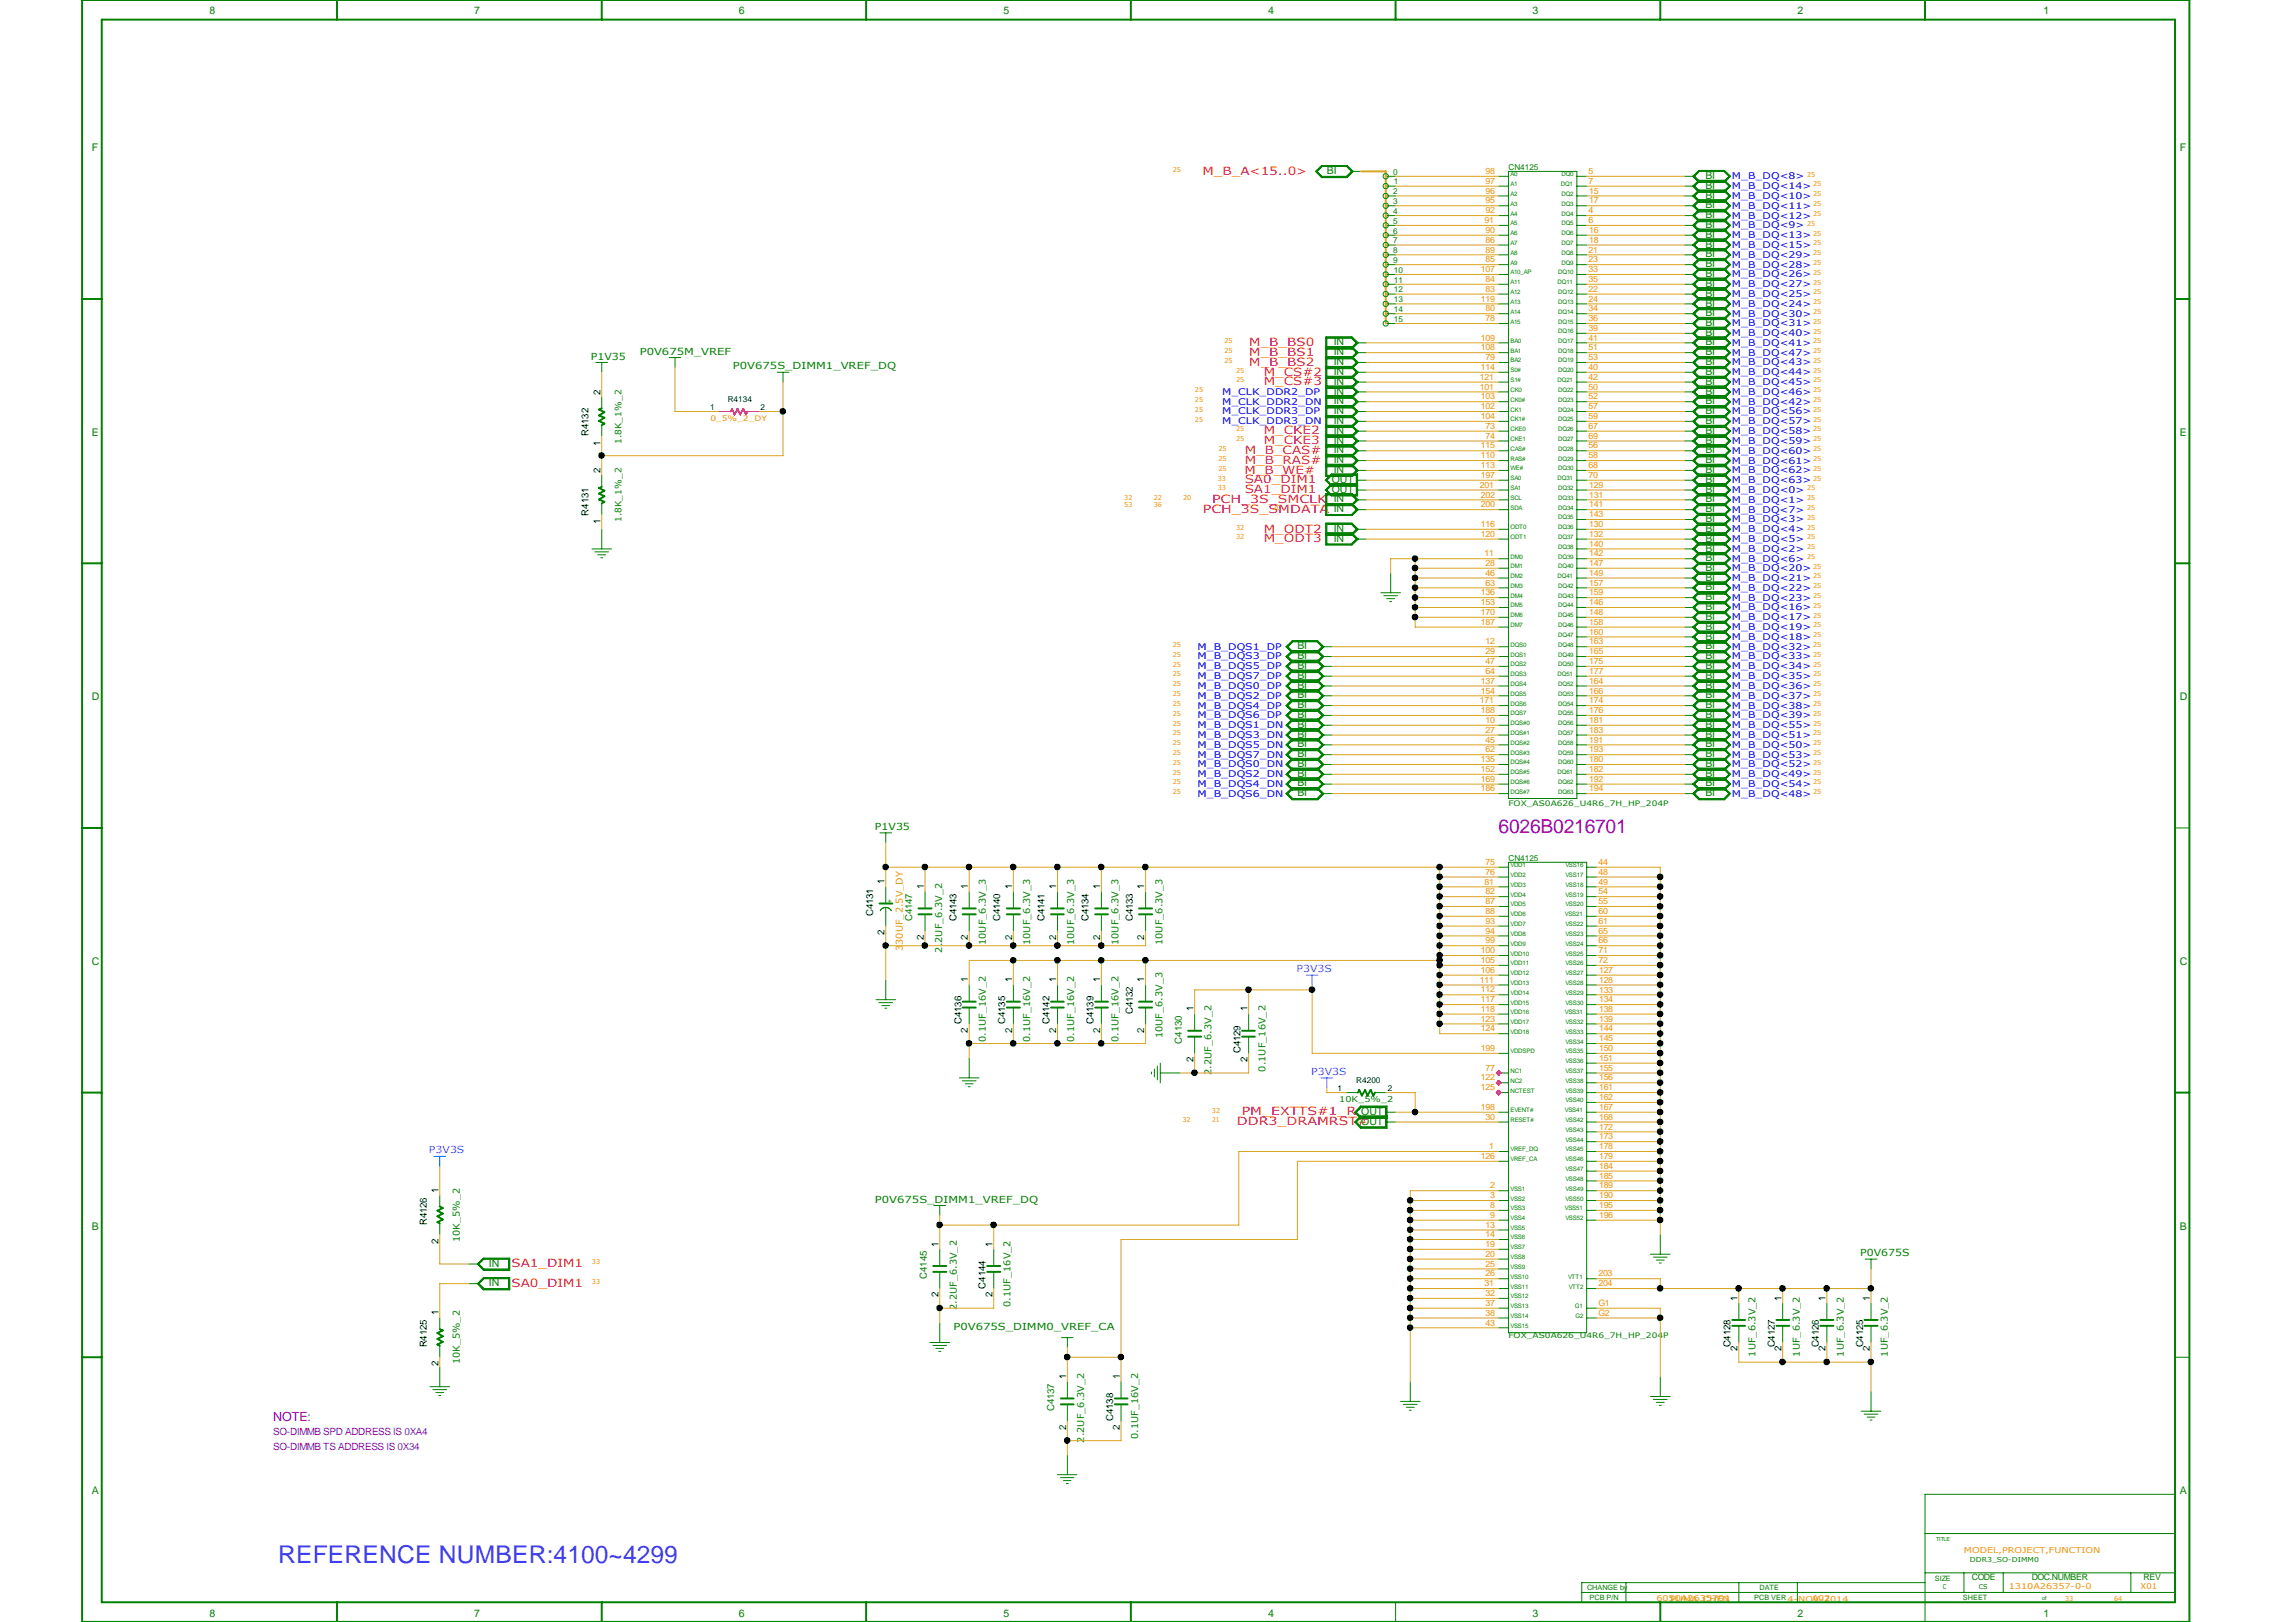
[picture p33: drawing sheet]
<svg xmlns="http://www.w3.org/2000/svg" width="297mm" height="210mm" viewBox="0 0 297 210" stroke-linecap="round" stroke-linejoin="round" font-family="sans-serif">
<defs><g id="words">
<text font-size="3.2" fill="#8000ff" x="36" y="202.2">REFERENCE NUMBER:4100~4299</text>
<text font-size="2.5" fill="#9400d3" x="193.9" y="107.8">6026B0216701</text>
<text font-size="1.6" fill="#9400d3" x="35.3" y="183.9">NOTE:</text>
<g font-size="1.5" fill="#f00">
<text x="155.6" y="22.6">M_B_A&lt;15..0&gt;</text>
<text x="161.6" y="47.3">M_B_BS2</text>
<text x="161.6" y="46.1">M_B_BS1</text>
<text x="161.6" y="44.8">M_B_BS0</text>
<text x="163.5" y="49.9">M_CS#3</text>
<text x="163.5" y="48.6">M_CS#2</text>
<text x="161" y="58.8">M_B_CAS#</text>
<text x="163.5" y="57.5">M_CKE3</text>
<text x="163.5" y="56.2">M_CKE2</text>
<text x="156.8" y="65.1">PCH_3S_SMCLK IN</text>
<text x="161" y="61.3">M_B_WE#</text>
<text x="161" y="63.8">SA1_DIM1</text>
<text x="161" y="62.6">SA0_DIM1</text>
<text x="161" y="60">M_B_RAS#</text>
<text x="155.6" y="66.4">PCH_3S_SMDATA IN</text>
<text x="163.5" y="68.9">M_ODT2</text>
<text x="163.5" y="70.2">M_ODT3</text>
<text x="160" y="145.6">DDR3_DRAMRST#</text>
<text x="160.7" y="144.4">PM_EXTTS#1_R OUT</text>
<text x="66.2" y="166.5">SA0_DIM1</text>
<text x="66.2" y="164">SA1_DIM1</text>
</g>
<g font-size="1.4" fill="#008000">
<text x="27.1" y="1.9">8</text>
<text x="61.3" y="1.9">7</text>
<text x="95.6" y="1.9">6</text>
<text x="129.8" y="1.9">5</text>
<text x="164.1" y="1.9">4</text>
<text x="198.3" y="1.9">3</text>
<text x="232.5" y="1.9">2</text>
<text x="264.4" y="1.9">1</text>
<text x="11.9" y="19.6">F</text>
<text x="171.7" y="22.5">BI</text>
<text x="220.6" y="23.2">BI</text>
<text x="282" y="19.6">F</text>
<text x="220.6" y="28.2">BI</text>
<text x="220.6" y="24.4">BI</text>
<text x="220.6" y="27">BI</text>
<text x="220.6" y="25.7">BI</text>
<text x="220.6" y="29.5">BI</text>
<text x="220.6" y="30.8">BI</text>
<text x="220.6" y="32">BI</text>
<text x="220.6" y="35.9">BI</text>
<text x="220.6" y="33.3">BI</text>
<text x="220.6" y="34.6">BI</text>
<text x="220.6" y="40.9">BI</text>
<text x="220.6" y="39.7">BI</text>
<text x="220.6" y="38.4">BI</text>
<text x="220.6" y="37.1">BI</text>
<text x="172.5" y="44.7">IN</text>
<text x="172.5" y="46">IN</text>
<text x="172.5" y="47.2">IN</text>
<text x="220.6" y="42.2">BI</text>
<text x="220.6" y="46">BI</text>
<text x="220.6" y="43.5">BI</text>
<text x="220.6" y="44.7">BI</text>
<text x="220.6" y="47.2">BI</text>
<text x="172.5" y="48.5">IN</text>
<text x="172.5" y="49.8">IN</text>
<text x="172.5" y="51.1">IN</text>
<text x="172.5" y="52.3">IN</text>
<text x="172.5" y="53.6">IN</text>
<text x="220.6" y="53.6">BI</text>
<text x="220.6" y="51.1">BI</text>
<text x="220.6" y="52.3">BI</text>
<text x="220.6" y="49.8">BI</text>
<text x="220.6" y="48.5">BI</text>
<text x="11.9" y="56.4">E</text>
<text x="172.5" y="56.1">IN</text>
<text x="172.5" y="54.9">IN</text>
<text x="172.5" y="57.4">IN</text>
<text x="172.5" y="58.7">IN</text>
<text x="172.5" y="59.9">IN</text>
<text x="220.6" y="54.9">BI</text>
<text x="220.6" y="57.4">BI</text>
<text x="220.6" y="56.1">BI</text>
<text x="220.6" y="59.9">BI</text>
<text x="220.6" y="58.7">BI</text>
<text x="282" y="56.4">E</text>
<text x="172.3" y="63.8">OUT</text>
<text x="172.3" y="62.5">OUT</text>
<text x="172.5" y="61.2">IN</text>
<text x="220.6" y="65">BI</text>
<text x="220.6" y="63.8">BI</text>
<text x="220.6" y="62.5">BI</text>
<text x="220.6" y="61.2">BI</text>
<text x="172.5" y="68.8">IN</text>
<text x="172.5" y="70.1">IN</text>
<text x="220.6" y="67.6">BI</text>
<text x="220.6" y="71.4">BI</text>
<text x="220.6" y="66.3">BI</text>
<text x="220.6" y="70.1">BI</text>
<text x="220.6" y="68.8">BI</text>
<text x="220.6" y="72.6">BI</text>
<text x="220.6" y="73.9">BI</text>
<text x="220.6" y="75.1">BI</text>
<text x="220.6" y="76.4">BI</text>
<text x="220.6" y="77.7">BI</text>
<text x="220.6" y="81.5">BI</text>
<text x="220.6" y="82.8">BI</text>
<text x="220.6" y="80.2">BI</text>
<text x="220.6" y="79">BI</text>
<text x="167.8" y="85.3">BI</text>
<text x="167.8" y="84">BI</text>
<text x="167.8" y="89.1">BI</text>
<text x="167.8" y="87.8">BI</text>
<text x="167.8" y="86.6">BI</text>
<text x="220.6" y="87.8">BI</text>
<text x="220.6" y="86.6">BI</text>
<text x="220.6" y="84">BI</text>
<text x="220.6" y="85.3">BI</text>
<text x="220.6" y="89.1">BI</text>
<text x="11.9" y="90.6">D</text>
<text x="167.8" y="92.9">BI</text>
<text x="167.8" y="90.4">BI</text>
<text x="167.8" y="95.5">BI</text>
<text x="167.8" y="94.2">BI</text>
<text x="167.8" y="91.7">BI</text>
<text x="220.6" y="92.9">BI</text>
<text x="220.6" y="90.4">BI</text>
<text x="220.6" y="91.7">BI</text>
<text x="220.6" y="94.2">BI</text>
<text x="220.6" y="95.5">BI</text>
<text x="282" y="90.6">D</text>
<text x="167.8" y="101.8">BI</text>
<text x="167.8" y="99.3">BI</text>
<text x="167.8" y="100.5">BI</text>
<text x="167.8" y="98">BI</text>
<text x="167.8" y="96.7">BI</text>
<text x="220.6" y="101.8">BI</text>
<text x="220.6" y="98">BI</text>
<text x="220.6" y="99.3">BI</text>
<text x="220.6" y="96.7">BI</text>
<text x="220.6" y="100.5">BI</text>
<text x="167.8" y="103">BI</text>
<text x="220.6" y="103">BI</text>
<text x="11.9" y="124.9">C</text>
<text x="282" y="124.9">C</text>
<text x="176.1" y="145.5">OUT</text>
<text x="11.9" y="159.1">B</text>
<text x="282" y="159.1">B</text>
<text x="63.2" y="166.5">IN</text>
<text x="63.2" y="163.9">IN</text>
<text x="11.9" y="193.3">A</text>
<text x="282" y="193.3">A</text>
<text x="27.1" y="209.2">8</text>
<text x="61.3" y="209.2">7</text>
<text x="95.6" y="209.2">6</text>
<text x="129.8" y="209.2">5</text>
<text x="164.1" y="209.2">4</text>
<text x="198.3" y="209.2">3</text>
<text x="232.5" y="209.2">2</text>
<text x="264.4" y="209.2">1</text>
</g>
<g font-size="1.3" fill="#008000">
<text x="76.5" y="46.5">P1V35</text>
<text x="82.8" y="45.9">P0V675M_VREF</text>
<text x="94.8" y="47.8">P0V675S_DIMM1_VREF_DQ</text>
<text x="113.2" y="107.4">P1V35</text>
<text x="118" y="119.2" transform="rotate(-90 118 119.2)">C4147</text>
<text x="152.9" y="135" transform="rotate(-90 152.9 135)">C4130</text>
<text x="113.2" y="155.6">P0V675S_DIMM1_VREF_DQ</text>
<text x="119.9" y="165.5" transform="rotate(-90 119.9 165.5)">C4145</text>
<text x="240.7" y="162.6">P0V675S</text>
<text x="123.4" y="172.1">P0V675S_DIMM0_VREF_CA</text>
<text x="136.4" y="182.6" transform="rotate(-90 136.4 182.6)">C4137</text>
</g>
<g font-size="1.3">
<text x="77.7" y="51.1" transform="rotate(-90 77.7 51.1)">2</text>
<text x="76.2" y="56.4" transform="rotate(-90 76.2 56.4)">R4132</text>
<text x="77.7" y="57.7" transform="rotate(-90 77.7 57.7)">1</text>
<text x="77.7" y="61.3" transform="rotate(-90 77.7 61.3)">2</text>
<text x="76.2" y="66.7" transform="rotate(-90 76.2 66.7)">R4131</text>
<text x="77.7" y="67.9" transform="rotate(-90 77.7 67.9)">1</text>
<text x="112.9" y="118.6" transform="rotate(-90 112.9 118.6)">C4131</text>
<text x="114.4" y="114.4" transform="rotate(-90 114.4 114.4)">1</text>
<text x="119.5" y="115.1" transform="rotate(-90 119.5 115.1)">1</text>
<text x="123.7" y="119.2" transform="rotate(-90 123.7 119.2)">C4143</text>
<text x="125.2" y="115.1" transform="rotate(-90 125.2 115.1)">1</text>
<text x="129.4" y="119.2" transform="rotate(-90 129.4 119.2)">C4140</text>
<text x="130.9" y="115.1" transform="rotate(-90 130.9 115.1)">1</text>
<text x="135.1" y="119.2" transform="rotate(-90 135.1 119.2)">C4141</text>
<text x="136.6" y="115.1" transform="rotate(-90 136.6 115.1)">1</text>
<text x="140.8" y="119.2" transform="rotate(-90 140.8 119.2)">C4134</text>
<text x="142.3" y="115.1" transform="rotate(-90 142.3 115.1)">1</text>
<text x="146.6" y="119.2" transform="rotate(-90 146.6 119.2)">C4133</text>
<text x="148" y="115.1" transform="rotate(-90 148 115.1)">1</text>
<text x="114.4" y="121" transform="rotate(-90 114.4 121)">2</text>
<text x="119.5" y="121.6" transform="rotate(-90 119.5 121.6)">2</text>
<text x="125.2" y="121.6" transform="rotate(-90 125.2 121.6)">2</text>
<text x="130.9" y="121.6" transform="rotate(-90 130.9 121.6)">2</text>
<text x="136.6" y="121.6" transform="rotate(-90 136.6 121.6)">2</text>
<text x="142.3" y="121.6" transform="rotate(-90 142.3 121.6)">2</text>
<text x="148" y="121.6" transform="rotate(-90 148 121.6)">2</text>
<text x="125.2" y="127.1" transform="rotate(-90 125.2 127.1)">1</text>
<text x="130.9" y="127.1" transform="rotate(-90 130.9 127.1)">1</text>
<text x="136.6" y="127.1" transform="rotate(-90 136.6 127.1)">1</text>
<text x="142.3" y="127.1" transform="rotate(-90 142.3 127.1)">1</text>
<text x="146.6" y="131.2" transform="rotate(-90 146.6 131.2)">C4132</text>
<text x="148" y="127.1" transform="rotate(-90 148 127.1)">1</text>
<text x="154.4" y="130.9" transform="rotate(-90 154.4 130.9)">1</text>
<text x="161.4" y="130.9" transform="rotate(-90 161.4 130.9)">1</text>
<text x="124.4" y="132.5" transform="rotate(-90 124.4 132.5)">C4136</text>
<text x="125.2" y="133.7" transform="rotate(-90 125.2 133.7)">2</text>
<text x="130" y="132.5" transform="rotate(-90 130 132.5)">C4135</text>
<text x="130.9" y="133.7" transform="rotate(-90 130.9 133.7)">2</text>
<text x="135.8" y="132.5" transform="rotate(-90 135.8 132.5)">C4142</text>
<text x="136.6" y="133.7" transform="rotate(-90 136.6 133.7)">2</text>
<text x="141.5" y="132.5" transform="rotate(-90 141.5 132.5)">C4139</text>
<text x="142.3" y="133.7" transform="rotate(-90 142.3 133.7)">2</text>
<text x="148" y="133.7" transform="rotate(-90 148 133.7)">2</text>
<text x="154.4" y="137.5" transform="rotate(-90 154.4 137.5)">2</text>
<text x="160.5" y="136.3" transform="rotate(-90 160.5 136.3)">C4129</text>
<text x="161.4" y="137.5" transform="rotate(-90 161.4 137.5)">2</text>
<text x="56.7" y="154.4" transform="rotate(-90 56.7 154.4)">1</text>
<text x="55.2" y="158.5" transform="rotate(-90 55.2 158.5)">R4126</text>
<text x="56.7" y="161" transform="rotate(-90 56.7 161)">2</text>
<text x="121.4" y="161.3" transform="rotate(-90 121.4 161.3)">1</text>
<text x="128.4" y="161.3" transform="rotate(-90 128.4 161.3)">1</text>
<text x="121.4" y="167.9" transform="rotate(-90 121.4 167.9)">2</text>
<text x="127.5" y="166.8" transform="rotate(-90 127.5 166.8)">C4144</text>
<text x="128.4" y="167.9" transform="rotate(-90 128.4 167.9)">2</text>
<text x="56.7" y="170.2" transform="rotate(-90 56.7 170.2)">1</text>
<text x="224.8" y="168.3" transform="rotate(-90 224.8 168.3)">1</text>
<text x="230.5" y="168.3" transform="rotate(-90 230.5 168.3)">1</text>
<text x="236.2" y="168.3" transform="rotate(-90 236.2 168.3)">1</text>
<text x="241.9" y="168.3" transform="rotate(-90 241.9 168.3)">1</text>
<text x="55.2" y="174.4" transform="rotate(-90 55.2 174.4)">R4125</text>
<text x="56.7" y="176.8" transform="rotate(-90 56.7 176.8)">2</text>
<text x="137.9" y="178.5" transform="rotate(-90 137.9 178.5)">1</text>
<text x="144.9" y="178.5" transform="rotate(-90 144.9 178.5)">1</text>
<text x="223.9" y="174.4" transform="rotate(-90 223.9 174.4)">C4128</text>
<text x="224.8" y="174.9" transform="rotate(-90 224.8 174.9)">2</text>
<text x="229.6" y="174.4" transform="rotate(-90 229.6 174.4)">C4127</text>
<text x="230.5" y="174.9" transform="rotate(-90 230.5 174.9)">2</text>
<text x="235.3" y="174.4" transform="rotate(-90 235.3 174.4)">C4126</text>
<text x="236.2" y="174.9" transform="rotate(-90 236.2 174.9)">2</text>
<text x="241" y="174.4" transform="rotate(-90 241 174.4)">C4125</text>
<text x="241.9" y="174.9" transform="rotate(-90 241.9 174.9)">2</text>
<text x="137.9" y="185" transform="rotate(-90 137.9 185)">2</text>
<text x="144" y="183.9" transform="rotate(-90 144 183.9)">C4138</text>
<text x="144.9" y="185" transform="rotate(-90 144.9 185)">2</text>
</g>
<g font-size="1.3" fill="#1e90ff">
<text x="167.7" y="125.8">P3V3S</text>
<text x="169.6" y="139.1">P3V3S</text>
<text x="55.5" y="149.3">P3V3S</text>
</g>
<g font-size="1.3" fill="#9400d3">
<text x="35.3" y="185.8">SO-DIMMB SPD ADDRESS IS 0XA4</text>
<text x="35.3" y="187.7">SO-DIMMB TS ADDRESS IS 0X34</text>
</g>
<g font-size="1.2" fill="#00f">
<text x="224.1" y="23.2">M_B_DQ&lt;8&gt;</text>
<text x="224.1" y="29.5">M_B_DQ&lt;9&gt;</text>
<text x="224.1" y="28.3">M_B_DQ&lt;12&gt;</text>
<text x="224.1" y="27">M_B_DQ&lt;11&gt;</text>
<text x="224.1" y="25.7">M_B_DQ&lt;10&gt;</text>
<text x="224.1" y="24.5">M_B_DQ&lt;14&gt;</text>
<text x="224.1" y="34.6">M_B_DQ&lt;28&gt;</text>
<text x="224.1" y="33.4">M_B_DQ&lt;29&gt;</text>
<text x="224.1" y="32.1">M_B_DQ&lt;15&gt;</text>
<text x="224.1" y="30.8">M_B_DQ&lt;13&gt;</text>
<text x="224.1" y="35.9">M_B_DQ&lt;26&gt;</text>
<text x="224.1" y="41">M_B_DQ&lt;30&gt;</text>
<text x="224.1" y="39.7">M_B_DQ&lt;24&gt;</text>
<text x="224.1" y="38.4">M_B_DQ&lt;25&gt;</text>
<text x="224.1" y="37.2">M_B_DQ&lt;27&gt;</text>
<text x="224.1" y="47.3">M_B_DQ&lt;43&gt;</text>
<text x="224.1" y="46">M_B_DQ&lt;47&gt;</text>
<text x="224.1" y="44.7">M_B_DQ&lt;41&gt;</text>
<text x="224.1" y="43.5">M_B_DQ&lt;40&gt;</text>
<text x="224.1" y="42.2">M_B_DQ&lt;31&gt;</text>
<text x="158.1" y="52.4">M_CLK_DDR2_DN</text>
<text x="158.1" y="51.1">M_CLK_DDR2_DP</text>
<text x="158.1" y="53.6">M_CLK_DDR3_DP</text>
<text x="224.1" y="53.6">M_B_DQ&lt;56&gt;</text>
<text x="224.1" y="52.4">M_B_DQ&lt;42&gt;</text>
<text x="224.1" y="51.1">M_B_DQ&lt;46&gt;</text>
<text x="224.1" y="49.8">M_B_DQ&lt;45&gt;</text>
<text x="224.1" y="48.6">M_B_DQ&lt;44&gt;</text>
<text x="158.1" y="54.9">M_CLK_DDR3_DN</text>
<text x="224.1" y="60">M_B_DQ&lt;61&gt;</text>
<text x="224.1" y="58.7">M_B_DQ&lt;60&gt;</text>
<text x="224.1" y="57.4">M_B_DQ&lt;59&gt;</text>
<text x="224.1" y="56.2">M_B_DQ&lt;58&gt;</text>
<text x="224.1" y="54.9">M_B_DQ&lt;57&gt;</text>
<text x="224.1" y="65.1">M_B_DQ&lt;1&gt;</text>
<text x="224.1" y="63.8">M_B_DQ&lt;0&gt;</text>
<text x="224.1" y="62.5">M_B_DQ&lt;63&gt;</text>
<text x="224.1" y="61.3">M_B_DQ&lt;62&gt;</text>
<text x="224.1" y="67.6">M_B_DQ&lt;3&gt;</text>
<text x="224.1" y="66.3">M_B_DQ&lt;7&gt;</text>
<text x="224.1" y="71.4">M_B_DQ&lt;2&gt;</text>
<text x="224.1" y="70.1">M_B_DQ&lt;5&gt;</text>
<text x="224.1" y="68.9">M_B_DQ&lt;4&gt;</text>
<text x="224.1" y="77.7">M_B_DQ&lt;23&gt;</text>
<text x="224.1" y="76.5">M_B_DQ&lt;22&gt;</text>
<text x="224.1" y="75.2">M_B_DQ&lt;21&gt;</text>
<text x="224.1" y="73.9">M_B_DQ&lt;20&gt;</text>
<text x="224.1" y="72.7">M_B_DQ&lt;6&gt;</text>
<text x="224.1" y="81.5">M_B_DQ&lt;19&gt;</text>
<text x="224.1" y="82.8">M_B_DQ&lt;18&gt;</text>
<text x="224.1" y="80.3">M_B_DQ&lt;17&gt;</text>
<text x="224.1" y="79">M_B_DQ&lt;16&gt;</text>
<text x="154.9" y="89.2">M_B_DQS0_DP</text>
<text x="154.9" y="87.9">M_B_DQS7_DP</text>
<text x="154.9" y="86.6">M_B_DQS5_DP</text>
<text x="154.9" y="85.3">M_B_DQS3_DP</text>
<text x="154.9" y="84.1">M_B_DQS1_DP</text>
<text x="224.1" y="89.2">M_B_DQ&lt;36&gt;</text>
<text x="224.1" y="87.9">M_B_DQ&lt;35&gt;</text>
<text x="224.1" y="86.6">M_B_DQ&lt;34&gt;</text>
<text x="224.1" y="85.3">M_B_DQ&lt;33&gt;</text>
<text x="224.1" y="84.1">M_B_DQ&lt;32&gt;</text>
<text x="154.9" y="94.2">M_B_DQS1_DN</text>
<text x="154.9" y="93">M_B_DQS6_DP</text>
<text x="154.9" y="91.7">M_B_DQS4_DP</text>
<text x="154.9" y="90.4">M_B_DQS2_DP</text>
<text x="154.9" y="95.5">M_B_DQS3_DN</text>
<text x="224.1" y="95.5">M_B_DQ&lt;51&gt;</text>
<text x="224.1" y="94.2">M_B_DQ&lt;55&gt;</text>
<text x="224.1" y="93">M_B_DQ&lt;39&gt;</text>
<text x="224.1" y="91.7">M_B_DQ&lt;38&gt;</text>
<text x="224.1" y="90.4">M_B_DQ&lt;37&gt;</text>
<text x="154.9" y="100.6">M_B_DQS2_DN</text>
<text x="154.9" y="99.3">M_B_DQS0_DN</text>
<text x="154.9" y="98">M_B_DQS7_DN</text>
<text x="154.9" y="96.8">M_B_DQS5_DN</text>
<text x="154.9" y="101.8">M_B_DQS4_DN</text>
<text x="224.1" y="101.8">M_B_DQ&lt;54&gt;</text>
<text x="224.1" y="100.6">M_B_DQ&lt;49&gt;</text>
<text x="224.1" y="99.3">M_B_DQ&lt;52&gt;</text>
<text x="224.1" y="98">M_B_DQ&lt;53&gt;</text>
<text x="224.1" y="96.8">M_B_DQ&lt;50&gt;</text>
<text x="154.9" y="103.1">M_B_DQS6_DN</text>
<text x="224.1" y="103.1">M_B_DQ&lt;48&gt;</text>
</g>
<text font-size="1.2" fill="#ff8d00" x="116.8" y="123.1" transform="rotate(-90 116.8 123.1)">330UF_2.5V_DY</text>
<g font-size="1.2" fill="#008000">
<text x="121.9" y="123.3" transform="rotate(-90 121.9 123.3)">2.2UF_6.3V_2</text>
<text x="127.5" y="122.3" transform="rotate(-90 127.5 122.3)">10UF_6.3V_3</text>
<text x="133.3" y="122.3" transform="rotate(-90 133.3 122.3)">10UF_6.3V_3</text>
<text x="139" y="122.3" transform="rotate(-90 139 122.3)">10UF_6.3V_3</text>
<text x="144.7" y="122.3" transform="rotate(-90 144.7 122.3)">10UF_6.3V_3</text>
<text x="150.4" y="122.3" transform="rotate(-90 150.4 122.3)">10UF_6.3V_3</text>
<text x="127.5" y="134.9" transform="rotate(-90 127.5 134.9)">0.1UF_16V_2</text>
<text x="133.3" y="134.9" transform="rotate(-90 133.3 134.9)">0.1UF_16V_2</text>
<text x="139" y="134.9" transform="rotate(-90 139 134.9)">0.1UF_16V_2</text>
<text x="144.7" y="134.9" transform="rotate(-90 144.7 134.9)">0.1UF_16V_2</text>
<text x="150.4" y="134.4" transform="rotate(-90 150.4 134.4)">10UF_6.3V_3</text>
<text x="156.7" y="139.1" transform="rotate(-90 156.7 139.1)">2.2UF_6.3V_2</text>
<text x="163.7" y="138.7" transform="rotate(-90 163.7 138.7)">0.1UF_16V_2</text>
<text x="59.5" y="160.7" transform="rotate(-90 59.5 160.7)">10K_5%_2</text>
<text x="123.8" y="169.5" transform="rotate(-90 123.8 169.5)">2.2UF_6.3V_2</text>
<text x="130.7" y="169.1" transform="rotate(-90 130.7 169.1)">0.1UF_16V_2</text>
<text x="59.5" y="176.6" transform="rotate(-90 59.5 176.6)">10K_5%_2</text>
<text x="227.1" y="175.6" transform="rotate(-90 227.1 175.6)">1UF_6.3V_2</text>
<text x="232.8" y="175.6" transform="rotate(-90 232.8 175.6)">1UF_6.3V_2</text>
<text x="238.5" y="175.6" transform="rotate(-90 238.5 175.6)">1UF_6.3V_2</text>
<text x="244.2" y="175.6" transform="rotate(-90 244.2 175.6)">1UF_6.3V_2</text>
<text x="140.2" y="186.7" transform="rotate(-90 140.2 186.7)">2.2UF_6.3V_2</text>
<text x="147.2" y="186.2" transform="rotate(-90 147.2 186.2)">0.1UF_16V_2</text>
</g>
<g font-size="1.1" fill="#008000">
<text x="180.3" y="22.6">0</text>
<text x="180.3" y="23.9">1</text>
<text x="195.2" y="22">CN4125</text>
<text x="180.3" y="25.1">2</text>
<text x="180.3" y="29">5</text>
<text x="180.3" y="27.7">4</text>
<text x="180.3" y="26.4">3</text>
<text x="180.3" y="34">9</text>
<text x="180.3" y="32.8">8</text>
<text x="180.3" y="31.5">7</text>
<text x="180.3" y="30.2">6</text>
<text x="180.3" y="35.3">10</text>
<text x="180.3" y="41.7">15</text>
<text x="180.3" y="40.4">14</text>
<text x="180.3" y="37.8">12</text>
<text x="180.3" y="39.1">13</text>
<text x="180.3" y="36.6">11</text>
<text x="80.4" y="57.4" transform="rotate(-90 80.4 57.4)">1.8K_1%_2</text>
<text x="80.4" y="67.6" transform="rotate(-90 80.4 67.6)">1.8K_1%_2</text>
<text x="195.2" y="111.4">CN4125</text>
<text x="255.1" y="204.5">CODE</text>
<text x="262.8" y="204.5">DOC.NUMBER</text>
<text x="277.3" y="204.5">REV</text>
</g>
<g font-size="1.1" fill="#ff8d00">
<text x="192.2" y="23.8">97</text>
<text x="192.2" y="22.5">98</text>
<text x="205.5" y="23.8">7</text>
<text x="205.5" y="22.5">5</text>
<text x="192.1" y="28.9">91</text>
<text x="192.2" y="27.6">92</text>
<text x="192.2" y="26.3">95</text>
<text x="192.2" y="25.1">96</text>
<text x="205.5" y="28.9">6</text>
<text x="205.5" y="27.6">4</text>
<text x="205.6" y="26.3">17</text>
<text x="205.6" y="25.1">15</text>
<text x="191.6" y="35.2">107</text>
<text x="192.2" y="34">85</text>
<text x="192.2" y="32.7">89</text>
<text x="192.2" y="31.4">86</text>
<text x="192.2" y="30.1">90</text>
<text x="205.5" y="35.2">33</text>
<text x="205.5" y="34">23</text>
<text x="205.5" y="32.7">21</text>
<text x="205.6" y="31.4">18</text>
<text x="205.6" y="30.1">16</text>
<text x="191.6" y="39">119</text>
<text x="192.2" y="41.6">78</text>
<text x="192.2" y="40.3">80</text>
<text x="192.2" y="37.8">83</text>
<text x="192.2" y="36.5">84</text>
<text x="205.5" y="41.6">36</text>
<text x="205.5" y="40.3">34</text>
<text x="205.5" y="39">24</text>
<text x="205.5" y="37.8">22</text>
<text x="205.5" y="36.5">35</text>
<text x="191.6" y="47.9">114</text>
<text x="191.6" y="45.3">108</text>
<text x="191.6" y="44.1">109</text>
<text x="192.2" y="46.6">79</text>
<text x="205.5" y="47.9">40</text>
<text x="205.5" y="46.6">53</text>
<text x="205.5" y="45.3">51</text>
<text x="205.5" y="44.1">41</text>
<text x="205.5" y="42.8">39</text>
<text x="191.5" y="49.1">121</text>
<text x="191.5" y="50.4">101</text>
<text x="191.6" y="53">102</text>
<text x="191.6" y="51.7">103</text>
<text x="205.5" y="53">57</text>
<text x="205.5" y="51.7">52</text>
<text x="205.5" y="50.4">50</text>
<text x="205.5" y="49.1">42</text>
<text x="191.6" y="59.3">110</text>
<text x="191.6" y="54.2">104</text>
<text x="191.6" y="58">115</text>
<text x="192.2" y="56.8">74</text>
<text x="192.2" y="55.5">73</text>
<text x="205.5" y="59.3">58</text>
<text x="205.5" y="58">56</text>
<text x="205.5" y="56.8">69</text>
<text x="205.5" y="55.5">67</text>
<text x="205.5" y="54.2">59</text>
<text x="191.5" y="63.1">201</text>
<text x="191.6" y="60.6">113</text>
<text x="191.6" y="65.7">200</text>
<text x="191.6" y="64.4">202</text>
<text x="191.6" y="61.8">197</text>
<text x="205.5" y="61.8">70</text>
<text x="205.5" y="60.6">68</text>
<text x="205.6" y="65.7">141</text>
<text x="205.6" y="64.4">131</text>
<text x="205.6" y="63.1">129</text>
<text x="191.6" y="69.5">120</text>
<text x="191.6" y="68.2">116</text>
<text x="205.6" y="70.7">140</text>
<text x="205.6" y="69.5">132</text>
<text x="205.6" y="68.2">130</text>
<text x="205.6" y="66.9">143</text>
<text x="191.6" y="77">136</text>
<text x="192.1" y="72">11</text>
<text x="192.2" y="75.8">63</text>
<text x="192.2" y="74.5">46</text>
<text x="192.2" y="73.2">28</text>
<text x="205.6" y="77">159</text>
<text x="205.6" y="75.8">157</text>
<text x="205.6" y="74.5">149</text>
<text x="205.6" y="73.2">147</text>
<text x="205.6" y="72">142</text>
<text x="191.6" y="80.9">187</text>
<text x="191.6" y="79.6">170</text>
<text x="191.6" y="78.3">153</text>
<text x="192.2" y="83.4">12</text>
<text x="205.6" y="83.4">163</text>
<text x="205.6" y="82.1">160</text>
<text x="205.6" y="80.9">158</text>
<text x="205.6" y="79.6">148</text>
<text x="205.6" y="78.3">146</text>
<text x="191.6" y="89.7">154</text>
<text x="191.6" y="88.5">137</text>
<text x="192.2" y="87.2">64</text>
<text x="192.2" y="85.9">47</text>
<text x="192.2" y="84.7">29</text>
<text x="205.6" y="89.7">166</text>
<text x="205.6" y="88.5">164</text>
<text x="205.6" y="87.2">177</text>
<text x="205.6" y="85.9">175</text>
<text x="205.6" y="84.7">165</text>
<text x="191.5" y="91">171</text>
<text x="191.6" y="92.3">188</text>
<text x="192.2" y="94.8">27</text>
<text x="192.2" y="93.6">10</text>
<text x="205.6" y="94.8">183</text>
<text x="205.6" y="93.6">181</text>
<text x="205.6" y="92.3">176</text>
<text x="205.6" y="91">174</text>
<text x="191.6" y="101.2">169</text>
<text x="191.6" y="99.9">152</text>
<text x="191.6" y="98.6">135</text>
<text x="192.2" y="97.4">62</text>
<text x="192.2" y="96.1">45</text>
<text x="205.6" y="101.2">192</text>
<text x="205.6" y="99.9">182</text>
<text x="205.6" y="98.6">180</text>
<text x="205.6" y="97.4">193</text>
<text x="205.6" y="96.1">191</text>
<text x="191.6" y="102.4">186</text>
<text x="205.6" y="102.4">194</text>
<text x="192.2" y="113.2">76</text>
<text x="192.2" y="111.9">75</text>
<text x="206.8" y="113.2">48</text>
<text x="206.8" y="111.9">44</text>
<text x="192.1" y="114.5">81</text>
<text x="192.2" y="119.5">93</text>
<text x="192.2" y="118.3">88</text>
<text x="192.2" y="117">87</text>
<text x="192.2" y="115.7">82</text>
<text x="206.8" y="119.5">61</text>
<text x="206.8" y="118.3">60</text>
<text x="206.8" y="117">55</text>
<text x="206.8" y="115.7">54</text>
<text x="206.8" y="114.5">49</text>
<text x="191.6" y="125.9">106</text>
<text x="191.6" y="124.6">105</text>
<text x="191.6" y="123.4">100</text>
<text x="192.2" y="122.1">99</text>
<text x="192.2" y="120.8">94</text>
<text x="206.8" y="124.6">72</text>
<text x="206.8" y="123.4">71</text>
<text x="206.8" y="122.1">66</text>
<text x="206.8" y="120.8">65</text>
<text x="206.9" y="125.9">127</text>
<text x="191.5" y="127.2">111</text>
<text x="191.6" y="130.9">118</text>
<text x="191.6" y="129.7">117</text>
<text x="191.6" y="128.4">112</text>
<text x="206.9" y="130.9">138</text>
<text x="206.9" y="129.7">134</text>
<text x="206.9" y="128.4">133</text>
<text x="206.9" y="127.2">128</text>
<text x="191.6" y="136">199</text>
<text x="191.6" y="133.5">124</text>
<text x="191.6" y="132.2">123</text>
<text x="206.9" y="137.3">151</text>
<text x="206.9" y="136">150</text>
<text x="206.9" y="134.7">145</text>
<text x="206.9" y="133.5">144</text>
<text x="206.9" y="132.2">139</text>
<text x="191.6" y="141.1">125</text>
<text x="191.6" y="139.8">122</text>
<text x="191.6" y="143.6">198</text>
<text x="192.2" y="138.6">77</text>
<text x="206.9" y="143.6">167</text>
<text x="206.9" y="142.4">162</text>
<text x="206.9" y="141.1">161</text>
<text x="206.9" y="139.8">156</text>
<text x="206.9" y="138.6">155</text>
<text x="191.6" y="150">126</text>
<text x="192.2" y="144.9">30</text>
<text x="192.7" y="148.7">1</text>
<text x="206.9" y="150">179</text>
<text x="206.9" y="148.7">178</text>
<text x="206.9" y="147.4">173</text>
<text x="206.9" y="146.2">172</text>
<text x="206.9" y="144.9">168</text>
<text x="192.8" y="155.1">3</text>
<text x="192.8" y="153.8">2</text>
<text x="206.9" y="155.1">190</text>
<text x="206.9" y="153.8">189</text>
<text x="206.9" y="152.5">185</text>
<text x="206.9" y="151.3">184</text>
<text x="192.2" y="161.4">19</text>
<text x="192.2" y="160.1">14</text>
<text x="192.2" y="158.9">13</text>
<text x="192.8" y="157.6">9</text>
<text x="192.8" y="156.3">8</text>
<text x="206.9" y="157.6">196</text>
<text x="206.9" y="156.3">195</text>
<text x="192.1" y="166.5">31</text>
<text x="192.2" y="167.7">32</text>
<text x="192.2" y="165.2">26</text>
<text x="192.2" y="163.9">25</text>
<text x="192.2" y="162.6">20</text>
<text x="206.8" y="166.5">204</text>
<text x="206.8" y="165.2">203</text>
<text x="192.2" y="171.5">43</text>
<text x="192.2" y="170.3">38</text>
<text x="192.2" y="169">37</text>
<text x="206.8" y="170.3">G2</text>
<text x="206.8" y="169">G1</text>
</g>
<g font-size="1.1">
<text x="91.9" y="53">1</text>
<text x="94.2" y="52">R4134</text>
<text x="98.4" y="53">2</text>
<text x="173" y="141.1">1</text>
<text x="175.5" y="140.1">R4200</text>
<text x="179.5" y="141.1">2</text>
</g>
<g font-size="1" fill="#ff8d00">
<text x="91.9" y="54.5">0_5%_2_DY</text>
<text x="254.1" y="201">MODEL,PROJECT,FUNCTION</text>
<text x="214.3" y="207.2">6050A2635701</text>
<text x="216.1" y="207.3">PUMA CHEN</text>
<text x="234.5" y="207.2">A02</text>
<text x="259.9" y="205.6">1310A26357-0-0</text>
<text x="276.9" y="205.6">X01</text>
</g>
<g font-size="1" fill="#008000">
<text x="195.2" y="104.3">FOX_AS0A626_U4R6_7H_HP_204P</text>
<text x="173.3" y="142.7">10K_5%_2</text>
<text x="195.2" y="173.1">FOX_AS0A626_U4R6_7H_HP_204P</text>
</g>
<g font-size=".9" fill="#ff8d00">
<text x="151.7" y="22.2">25</text>
<text x="233.8" y="22.9">25</text>
<text x="233.8" y="29.2">25</text>
<text x="234.6" y="26.7">25</text>
<text x="234.6" y="27.9">25</text>
<text x="234.6" y="25.4">25</text>
<text x="234.6" y="24.1">25</text>
<text x="234.6" y="35.6">25</text>
<text x="234.6" y="34.3">25</text>
<text x="234.6" y="33">25</text>
<text x="234.6" y="31.8">25</text>
<text x="234.6" y="30.5">25</text>
<text x="234.6" y="38.1">25</text>
<text x="234.6" y="41.9">25</text>
<text x="234.6" y="40.6">25</text>
<text x="234.6" y="36.8">25</text>
<text x="234.6" y="39.4">25</text>
<text x="158.4" y="46.9">25</text>
<text x="158.4" y="44.4">25</text>
<text x="158.4" y="45.7">25</text>
<text x="234.6" y="43.2">25</text>
<text x="234.6" y="46.9">25</text>
<text x="234.6" y="45.7">25</text>
<text x="234.6" y="44.4">25</text>
<text x="154.6" y="50.8">25</text>
<text x="154.6" y="52">25</text>
<text x="154.6" y="53.3">25</text>
<text x="159.9" y="48.2">25</text>
<text x="159.9" y="49.5">25</text>
<text x="234.6" y="53.3">25</text>
<text x="234.6" y="50.8">25</text>
<text x="234.6" y="49.5">25</text>
<text x="234.6" y="48.2">25</text>
<text x="234.6" y="52">25</text>
<text x="154.6" y="54.6">25</text>
<text x="157.6" y="58.4">25</text>
<text x="157.6" y="59.6">25</text>
<text x="159.9" y="55.8">25</text>
<text x="159.9" y="57.1">25</text>
<text x="234.6" y="59.6">25</text>
<text x="234.6" y="58.4">25</text>
<text x="234.6" y="54.6">25</text>
<text x="234.6" y="57.1">25</text>
<text x="234.6" y="55.8">25</text>
<text x="145.5" y="65.6">53</text>
<text x="145.5" y="64.7">32</text>
<text x="149.3" y="65.6">36</text>
<text x="149.3" y="64.7">22</text>
<text x="153.1" y="64.7">20</text>
<text x="157.6" y="62.2">33</text>
<text x="157.6" y="63.5">33</text>
<text x="157.6" y="60.9">25</text>
<text x="164.7" y="66">20</text>
<text x="233.8" y="64.7">25</text>
<text x="233.8" y="63.5">25</text>
<text x="233.8" y="66">25</text>
<text x="234.6" y="62.2">25</text>
<text x="234.6" y="60.9">25</text>
<text x="159.9" y="68.5">32</text>
<text x="159.9" y="69.8">32</text>
<text x="233.8" y="69.8">25</text>
<text x="233.8" y="71.1">25</text>
<text x="233.8" y="67.3">25</text>
<text x="233.8" y="68.5">25</text>
<text x="233.8" y="72.3">25</text>
<text x="234.6" y="74.8">25</text>
<text x="234.6" y="76.1">25</text>
<text x="234.6" y="77.4">25</text>
<text x="234.6" y="73.6">25</text>
<text x="151.7" y="83.7">25</text>
<text x="234.6" y="82.5">25</text>
<text x="234.6" y="78.7">25</text>
<text x="234.6" y="81.2">25</text>
<text x="234.6" y="83.7">25</text>
<text x="234.6" y="79.9">25</text>
<text x="151.7" y="85">25</text>
<text x="151.7" y="86.3">25</text>
<text x="151.7" y="87.5">25</text>
<text x="151.7" y="88.8">25</text>
<text x="234.6" y="88.8">25</text>
<text x="234.6" y="86.3">25</text>
<text x="234.6" y="85">25</text>
<text x="234.6" y="87.5">25</text>
<text x="151.7" y="90.1">25</text>
<text x="151.7" y="91.4">25</text>
<text x="151.7" y="93.9">25</text>
<text x="151.7" y="92.6">25</text>
<text x="151.7" y="95.2">25</text>
<text x="234.6" y="95.2">25</text>
<text x="234.6" y="91.4">25</text>
<text x="234.6" y="93.9">25</text>
<text x="234.6" y="92.6">25</text>
<text x="234.6" y="90.1">25</text>
<text x="151.7" y="97.7">25</text>
<text x="151.7" y="96.4">25</text>
<text x="151.7" y="101.5">25</text>
<text x="151.7" y="100.2">25</text>
<text x="151.7" y="99">25</text>
<text x="234.6" y="101.5">25</text>
<text x="234.6" y="97.7">25</text>
<text x="234.6" y="99">25</text>
<text x="234.6" y="96.4">25</text>
<text x="234.6" y="100.2">25</text>
<text x="151.7" y="102.7">25</text>
<text x="234.6" y="102.7">25</text>
<text x="156.8" y="144">32</text>
<text x="153" y="145.2">32</text>
<text x="156.8" y="145.2">21</text>
<text x="76.6" y="166.2">33</text>
<text x="76.6" y="163.6">33</text>
<text x="267.2" y="207.1">33</text>
<text x="273.5" y="207.1">64</text>
</g>
<g font-size=".9" fill="#008000">
<text x="254.8" y="202.2">DDR3_SO-DIMM0</text>
<text x="205.3" y="205.8">CHANGE by</text>
<text x="205.7" y="207.1">PCB P/N</text>
<text x="226.9" y="207.1">PCB VER4-NOV-2014</text>
<text x="227.6" y="205.8">DATE</text>
<text x="250.3" y="204.6">SIZE</text>
<text x="251.3" y="205.6">C</text>
<text x="254" y="207.1">SHEET</text>
<text x="256" y="205.6">CS</text>
</g>
<g font-size=".8" fill="#008000">
<text x="195.4" y="22.8">A0</text>
<text x="202" y="22.8">DQ0</text>
<text x="195.4" y="29.2">A5</text>
<text x="195.4" y="27.9">A4</text>
<text x="195.4" y="26.6">A3</text>
<text x="195.4" y="25.4">A2</text>
<text x="195.4" y="24.1">A1</text>
<text x="201.9" y="24.1">DQ1</text>
<text x="202" y="29.2">DQ5</text>
<text x="202" y="27.9">DQ4</text>
<text x="202" y="26.6">DQ3</text>
<text x="202" y="25.4">DQ2</text>
<text x="195.4" y="34.2">A9</text>
<text x="195.4" y="33">A8</text>
<text x="195.4" y="31.7">A7</text>
<text x="195.4" y="30.4">A6</text>
<text x="195.4" y="35.5">A10_AP</text>
<text x="201.6" y="35.5">DQ10</text>
<text x="202" y="34.2">DQ9</text>
<text x="202" y="33">DQ8</text>
<text x="202" y="31.7">DQ7</text>
<text x="202" y="30.4">DQ6</text>
<text x="195.4" y="41.9">A15</text>
<text x="195.4" y="40.6">A14</text>
<text x="195.4" y="39.3">A13</text>
<text x="195.4" y="38.1">A12</text>
<text x="195.4" y="36.8">A11</text>
<text x="201.5" y="36.8">DQ11</text>
<text x="201.6" y="41.9">DQ15</text>
<text x="201.6" y="40.6">DQ14</text>
<text x="201.6" y="39.3">DQ13</text>
<text x="201.6" y="38.1">DQ12</text>
<text x="195.4" y="46.9">BA2</text>
<text x="195.4" y="45.6">BA1</text>
<text x="195.4" y="44.4">BA0</text>
<text x="201.6" y="46.9">DQ19</text>
<text x="201.6" y="45.6">DQ18</text>
<text x="201.6" y="44.4">DQ17</text>
<text x="201.6" y="43.1">DQ16</text>
<text x="195.4" y="49.4">S1#</text>
<text x="195.4" y="48.2">S0#</text>
<text x="195.4" y="53.3">CK1</text>
<text x="195.4" y="52">CK0#</text>
<text x="195.4" y="50.7">CK0</text>
<text x="201.5" y="49.4">DQ21</text>
<text x="201.6" y="53.3">DQ24</text>
<text x="201.6" y="52">DQ23</text>
<text x="201.6" y="50.7">DQ22</text>
<text x="201.6" y="48.2">DQ20</text>
<text x="195.4" y="59.6">RAS#</text>
<text x="195.4" y="57.1">CKE1</text>
<text x="195.4" y="55.8">CKE0</text>
<text x="195.4" y="54.5">CK1#</text>
<text x="195.4" y="58.3">CAS#</text>
<text x="201.6" y="59.6">DQ29</text>
<text x="201.6" y="58.3">DQ28</text>
<text x="201.6" y="57.1">DQ27</text>
<text x="201.6" y="55.8">DQ26</text>
<text x="201.6" y="54.5">DQ25</text>
<text x="195.4" y="60.9">WE#</text>
<text x="195.4" y="66">SDA</text>
<text x="195.4" y="64.7">SCL</text>
<text x="195.4" y="63.4">SA1</text>
<text x="195.4" y="62.1">SA0</text>
<text x="201.5" y="62.1">DQ31</text>
<text x="201.6" y="66">DQ34</text>
<text x="201.6" y="64.7">DQ33</text>
<text x="201.6" y="63.4">DQ32</text>
<text x="201.6" y="60.9">DQ30</text>
<text x="195.4" y="69.8">ODT1</text>
<text x="195.4" y="68.5">ODT0</text>
<text x="201.6" y="71">DQ38</text>
<text x="201.6" y="69.8">DQ37</text>
<text x="201.6" y="68.5">DQ36</text>
<text x="201.6" y="67.2">DQ35</text>
<text x="195.4" y="77.3">DM4</text>
<text x="195.4" y="76.1">DM3</text>
<text x="195.4" y="74.8">DM2</text>
<text x="195.4" y="73.5">DM1</text>
<text x="195.4" y="72.3">DM0</text>
<text x="201.5" y="74.8">DQ41</text>
<text x="201.6" y="77.3">DQ43</text>
<text x="201.6" y="76.1">DQ42</text>
<text x="201.6" y="73.5">DQ40</text>
<text x="201.6" y="72.3">DQ39</text>
<text x="195.4" y="83.7">DQS0</text>
<text x="195.4" y="81.2">DM7</text>
<text x="195.4" y="79.9">DM6</text>
<text x="195.4" y="78.6">DM5</text>
<text x="201.6" y="83.7">DQ48</text>
<text x="201.6" y="82.4">DQ47</text>
<text x="201.6" y="81.2">DQ46</text>
<text x="201.6" y="79.9">DQ45</text>
<text x="201.6" y="78.6">DQ44</text>
<text x="195.4" y="88.8">DQS4</text>
<text x="195.4" y="87.5">DQS3</text>
<text x="195.4" y="86.2">DQS2</text>
<text x="195.4" y="85">DQS1</text>
<text x="201.5" y="87.5">DQ51</text>
<text x="201.6" y="88.8">DQ52</text>
<text x="201.6" y="86.2">DQ50</text>
<text x="201.6" y="85">DQ49</text>
<text x="195.4" y="92.6">DQS7</text>
<text x="195.4" y="91.3">DQS6</text>
<text x="195.4" y="90">DQS5</text>
<text x="195.4" y="95.1">DQS#1</text>
<text x="195.4" y="93.9">DQS#0</text>
<text x="201.6" y="95.1">DQ57</text>
<text x="201.6" y="93.9">DQ56</text>
<text x="201.6" y="92.6">DQ55</text>
<text x="201.6" y="91.3">DQ54</text>
<text x="201.6" y="90">DQ53</text>
<text x="195.4" y="101.5">DQS#6</text>
<text x="195.4" y="100.2">DQS#5</text>
<text x="195.4" y="98.9">DQS#4</text>
<text x="195.4" y="97.7">DQS#3</text>
<text x="195.4" y="96.4">DQS#2</text>
<text x="201.5" y="100.2">DQ61</text>
<text x="201.6" y="101.5">DQ62</text>
<text x="201.6" y="98.9">DQ60</text>
<text x="201.6" y="97.7">DQ59</text>
<text x="201.6" y="96.4">DQ58</text>
<text x="195.4" y="102.7">DQS#7</text>
<text x="201.6" y="102.7">DQ63</text>
<text x="195.4" y="113.5">VDD2</text>
<text x="195.4" y="112.2">VDD1</text>
<text x="202.5" y="113.5">VSS17</text>
<text x="202.5" y="112.2">VSS16</text>
<text x="115.4" y="116.8" transform="rotate(-90 115.4 116.8)">+</text>
<text x="195.4" y="119.8">VDD7</text>
<text x="195.4" y="118.6">VDD6</text>
<text x="195.4" y="117.3">VDD5</text>
<text x="195.4" y="116">VDD4</text>
<text x="195.4" y="114.8">VDD3</text>
<text x="202.4" y="118.6">VSS21</text>
<text x="202.5" y="119.8">VSS22</text>
<text x="202.5" y="117.3">VSS20</text>
<text x="202.5" y="116">VSS19</text>
<text x="202.5" y="114.8">VSS18</text>
<text x="195.4" y="122.4">VDD9</text>
<text x="195.4" y="121.1">VDD8</text>
<text x="195.4" y="124.9">VDD11</text>
<text x="195.4" y="123.7">VDD10</text>
<text x="202.5" y="124.9">VSS26</text>
<text x="202.5" y="123.7">VSS25</text>
<text x="202.5" y="122.4">VSS24</text>
<text x="202.5" y="121.1">VSS23</text>
<text x="195.4" y="131.2">VDD16</text>
<text x="195.4" y="130">VDD15</text>
<text x="195.4" y="128.7">VDD14</text>
<text x="195.4" y="127.5">VDD13</text>
<text x="195.4" y="126.2">VDD12</text>
<text x="202.4" y="131.2">VSS31</text>
<text x="202.5" y="130">VSS30</text>
<text x="202.5" y="128.7">VSS29</text>
<text x="202.5" y="127.5">VSS28</text>
<text x="202.5" y="126.2">VSS27</text>
<text x="195.4" y="136.3">VDDSPD</text>
<text x="195.4" y="133.8">VDD18</text>
<text x="195.4" y="132.5">VDD17</text>
<text x="202.5" y="137.6">VSS36</text>
<text x="202.5" y="136.3">VSS35</text>
<text x="202.5" y="135">VSS34</text>
<text x="202.5" y="133.8">VSS33</text>
<text x="202.5" y="132.5">VSS32</text>
<text x="195.4" y="141.4">NCTEST</text>
<text x="195.4" y="140.1">NC2</text>
<text x="195.4" y="138.9">NC1</text>
<text x="195.4" y="143.9">EVENT#</text>
<text x="202.4" y="143.9">VSS41</text>
<text x="202.5" y="142.7">VSS40</text>
<text x="202.5" y="141.4">VSS39</text>
<text x="202.5" y="140.1">VSS38</text>
<text x="202.5" y="138.9">VSS37</text>
<text x="195.4" y="149">VREF_DQ</text>
<text x="195.4" y="145.2">RESET#</text>
<text x="202.5" y="149">VSS45</text>
<text x="202.5" y="147.7">VSS44</text>
<text x="202.5" y="146.5">VSS43</text>
<text x="202.5" y="145.2">VSS42</text>
<text x="195.4" y="155.4">VSS2</text>
<text x="195.4" y="154.1">VSS1</text>
<text x="195.4" y="150.3">VREF_CA</text>
<text x="202.5" y="155.4">VSS50</text>
<text x="202.5" y="154.1">VSS49</text>
<text x="202.5" y="152.8">VSS48</text>
<text x="202.5" y="151.6">VSS47</text>
<text x="202.5" y="150.3">VSS46</text>
<text x="195.4" y="161.7">VSS7</text>
<text x="195.4" y="160.4">VSS6</text>
<text x="195.4" y="159.2">VSS5</text>
<text x="195.4" y="157.9">VSS4</text>
<text x="195.4" y="156.6">VSS3</text>
<text x="202.4" y="156.6">VSS51</text>
<text x="202.5" y="157.9">VSS52</text>
<text x="195.4" y="164.2">VSS9</text>
<text x="195.4" y="162.9">VSS8</text>
<text x="195.4" y="166.8">VSS11</text>
<text x="195.4" y="165.5">VSS10</text>
<text x="202.9" y="165.5">VTT1</text>
<text x="202.9" y="166.8">VTT2</text>
<text x="195.4" y="171.8">VSS15</text>
<text x="195.4" y="170.6">VSS14</text>
<text x="195.4" y="169.3">VSS13</text>
<text x="195.4" y="168">VSS12</text>
<text x="203.7" y="169.3">G1</text>
<text x="203.8" y="170.6">G2</text>
</g>
<g font-size=".7" fill="#008000">
<text x="250.5" y="199.4">TITLE</text>
<text x="264.2" y="207.1">of</text>
</g>
</g></defs>
<g fill="none" stroke="#008000" stroke-width=".13">
<path d="M170.2 22.2l.8-.8h3.3l.8 .8-.8 .8h-3.3zM170.3 22.2l.7-.7h3.2l.8 .7-.8 .7h-3.2zM170.3 22.2l.7-.7h3.2l.7 .7-.7 .7h-3.2zM171 21.5h3.2l.6 .7-.6 .6h-3.2l-.6-.6zM174.8 22.2h1.3M179.3 22.8h1.2M179.3 24.1h1.2M179.3 26.6h1.2M179.3 25.4h1.2M179.3 30.4h1.2M179.3 31.7h1.2M179.3 29.2h1.2"/>
<path d="M179.3 27.9h1.2M179.3 35.5h1.2M179.3 36.8h1.2M179.3 34.2h1.2M179.3 33h1.2M179.3 39.3h1.2M179.3 38.1h1.2M193.9 22.8h1.3M193.9 24.1h1.3M193.9 26.6h1.3M193.9 25.4h1.3M193.9 30.4h1.3"/>
<path d="M193.9 31.7h1.3M193.9 29.2h1.3M193.9 27.9h1.3M193.9 35.5h1.3M193.9 36.8h1.3M193.9 34.2h1.3M193.9 33h1.3M193.9 39.3h1.3M193.9 38.1h1.3M195.2 22.2h8.8v81.1h-8.8zM204 22.8h1.3M204 24.1h1.3"/>
<path d="M204 26.6h1.3M204 25.4h1.3M204 30.4h1.3M204 31.7h1.3M204 29.2h1.3M204 27.9h1.3M204 35.5h1.3M204 36.8h1.3M204 34.2h1.3M204 33h1.3M204 39.3h1.3M204 38.1h1.3"/>
<path d="M218 22.8h1.2M218 24.1h1.2M218 26.6h1.2M218 25.4h1.2M218 30.4h1.2M218 31.7h1.2M218 29.2h1.2M218 27.9h1.2M218 35.5h1.2M218 36.8h1.2M218 34.2h1.2M218 33h1.2"/>
<path d="M218 39.3h1.2M218 38.1h1.2M219 34.2l.8-.8h3.3l.8 .8-.8 .8h-3.3zM219 33l.8-.8h3.3l.8 .8-.8 .7h-3.3zM219 36.8l.8-.8h3.3l.8 .8-.8 .7h-3.3zM219 35.5l.8-.8h3.3l.8 .8-.8 .8h-3.3zM219 38.1l.8-.8h3.3l.8 .8-.8 .7h-3.3zM219 39.3l.8-.8h3.3l.8 .8-.8 .8h-3.3zM219 22.8l.8-.7h3.3l.8 .7-.8 .8h-3.3zM219 29.2l.8-.8h3.3l.8 .8-.8 .8h-3.3zM219 25.4l.8-.8h3.3l.8 .8-.8 .8h-3.3zM219 26.6l.8-.7h3.3l.8 .7-.8 .8h-3.3z"/>
<path d="M219 31.7l.8-.8h3.3l.8 .8-.8 .8h-3.3zM219 24.1l.8-.8h3.3l.8 .8-.8 .8h-3.3zM219 30.4l.8-.8h3.3l.8 .8-.8 .8h-3.3zM219 27.9l.8-.8h3.3l.8 .8-.8 .8h-3.3zM219.1 33l.7-.7h3.3l.7 .7-.7 .7h-3.3zM219.1 22.8l.7-.7h3.3l.7 .7-.7 .8h-3.3zM219.1 29.2l.7-.8h3.3l.7 .8-.7 .7h-3.3zM219.1 25.4l.7-.8h3.3l.7 .8-.7 .7h-3.3zM219.1 26.6l.7-.7h3.3l.7 .7-.7 .7h-3.3zM219.1 30.4l.7-.7h3.3l.7 .7-.7 .8h-3.3zM219.2 35.5l.6-.7h3.3l.6 .7-.6 .7h-3.3zM219.2 34.2l.6-.6h3.3l.6 .6-.6 .7h-3.3z"/>
<path d="M219.2 33l.6-.7h3.3l.6 .7-.6 .7h-3.3zM219.2 36.8l.6-.7h3.3l.6 .7-.6 .7h-3.3zM219.2 38.1l.6-.7h3.3l.6 .7-.6 .6h-3.3zM219.2 22.8l.6-.7h3.3l.6 .7-.6 .7h-3.3zM219.2 29.2l.6-.7h3.3l.6 .7-.6 .6h-3.3zM219.2 25.4l.6-.7h3.3l.6 .7-.6 .6h-3.3zM219.2 26.6l.6-.6h3.3l.6 .6-.6 .7h-3.3zM219.2 31.7l.6-.7h3.3l.6 .7-.6 .7h-3.3zM219.2 24.1l.6-.7h3.3l.6 .7-.6 .7h-3.3zM219.2 30.4l.6-.6h3.3l.6 .6-.6 .7h-3.3zM219.2 27.9l.6-.7h3.3l.6 .7-.6 .7h-3.3zM219.2 22.8l.7-.6h3.2l.6 .6-.6 .7"/>
<path d="M219.2 34.2l.7 .7M219.2 33l.7 .6M219.2 36.8l.7 .6M219.2 35.5l.7 .7M219.2 38.1l.7 .6M219.2 39.3l.7 .7M219.2 22.8l.7 .7M219.2 29.2l.7 .6M219.2 25.4l.7 .6M219.2 26.6l.7 .7M219.2 31.7l.7 .6M219.2 24.1l.7 .6"/>
<path d="M219.2 30.4l.7 .7M219.2 27.9l.7 .6M219.8 33.5h3.3l.7 .7-.7 .8h-3.3l-.7-.8zM219.8 36h3.3l.7 .8-.7 .7h-3.3l-.7-.7zM219.8 34.8h3.3l.7 .7-.7 .7h-3.3l-.7-.7zM219.8 37.3h3.3l.7 .8-.7 .7h-3.3l-.7-.7zM219.8 38.6h3.3l.7 .7-.7 .7h-3.3l-.7-.7zM219.8 39.8h3.3l.7 .8-.7 .7h-3.3l-.7-.7zM219.8 31h3.3l.7 .7-.7 .7h-3.3l-.7-.7zM219.8 23.4h3.3l.7 .7-.7 .7h-3.3l-.7-.7zM219.8 27.2h3.3l.7 .7-.7 .7h-3.3l-.7-.7zM219.8 38.6h3.3l.6 .7-.6 .7h-3.3l-.6-.7z"/>
<path d="M219.8 39.9h3.3l.6 .7-.6 .7h-3.3l-.6-.7zM219.9 38.7l-.7 .6M219.9 40l-.7 .6M219.9 33.6h3.2M219.9 34.9h3.2M219.9 33.6l-.7 .6M219.9 32.3l-.7 .7M219.9 36.2h3.2M219.9 37.4h3.2M219.9 36.2l-.7 .6M219.9 34.9l-.7 .6M219.9 38.7h3.2"/>
<path d="M219.9 37.4l-.7 .7M219.9 40h3.2M219.9 23.5h3.2M219.9 28.5h3.2M219.9 29.8h3.2M219.9 28.5l-.7 .7M219.9 24.7h3.2M219.9 26h3.2M219.9 24.7l-.7 .7M219.9 27.3h3.2M219.9 26l-.7 .6M219.9 31.1h3.2"/>
<path d="M219.9 31.1l-.7 .6M219.9 23.5l-.7 .6M219.9 29.8l-.7 .6M219.9 27.3l-.7 .6M223.1 31.1l.6 .6-.6 .6h-3.2M223.1 36.2l.6 .6-.6 .6M223.1 37.4l.6 .7-.6 .6M223.1 26l.6 .6-.6 .7M223.1 27.3l.6 .6-.6 .6M223.1 33.6l.6 .6-.6 .7M223.1 34.9l.6 .6-.6 .7M223.1 38.7l.6 .6-.6 .7"/>
<path d="M223.1 28.5l.6 .7-.6 .6M223.1 24.7l.6 .7-.6 .6M223.1 40l.6 .6-.6 .6M223.1 23.5l.6 .6-.6 .6M223.1 29.8l.6 .6-.6 .7M223.7 33l-.6 .6M77.1 46.9h1.5M77.8 46.9v1.3M77.8 51.4v1.4M77.8 55v1.4M86.6 46.3h1.5M87.3 46.3v1.2"/>
<path d="M100.5 48.2h1.6M101.3 48.2v1.2M171.5 45.2h3.4l.8-.8-.8-.8h-3.4v18h3.4l.8-.7-.8-.8h-3.4M171.5 58.8h3.4l.8 .8-.8 .8h-3.4M171.5 57.5h3.4l.8 .8-.8 .8h-3.4M171.5 56.3h3.4l.8 .8-.8 .8h-3.4M171.5 53.8h3.4l.8 .7-.8 .8h-3.4M171.5 55h3.4l.8 .8-.8 .8h-3.4M171.5 52.5h3.4l.8 .8-.8 .8h-3.4M171.5 51.2h3.4l.8 .8-.8 .8h-3.4M171.5 50h3.4l.8 .7-.8 .8h-3.4M171.5 48.7h3.4l.8 .7-.8 .8h-3.4"/>
<path d="M171.5 47.4h3.4l.8 .8-.8 .8h-3.4M171.5 46.1h3.4l.8 .8-.8 .8h-3.4M171.5 44.9h3.4l.8 .7-.8 .8h-3.4M171.6 45.1h3.3l.7-.7-.7-.8h-3.3v18h3.3l.7-.7-.7-.7h-3.3M171.6 58.9h3.3l.7 .7-.7 .7h-3.3M171.6 57.6h3.3l.7 .7-.7 .8h-3.3M171.6 56.3h3.3l.7 .8-.7 .7h-3.3M171.6 53.8h3.3l.7 .7-.7 .8h-3.3M171.6 55.1h3.3l.7 .7-.7 .7h-3.3M171.6 52.5h3.3l.7 .8-.7 .7h-3.3M171.6 51.3h3.3l.7 .7-.7 .7h-3.3M171.6 50h3.3l.7 .7-.7 .8h-3.3"/>
<path d="M171.6 48.7h3.3l.7 .7-.7 .8h-3.3M171.6 47.5h3.3l.7 .7-.7 .7h-3.3M171.6 46.2h3.3l.7 .7-.7 .8h-3.3M171.6 44.9h3.3l.7 .7-.7 .8h-3.3M171.6 45.1h3.3l.7-.7-.7-.7h-3.3v17.9h3.3l.7-.7-.7-.7h-3.3M171.6 57.7h3.3l.7 .6-.7 .7h-3.3M171.6 56.4h3.3l.7 .7-.7 .6h-3.3M171.6 53.8h3.3l.7 .7-.7 .7h-3.3M171.6 52.6h3.3l.7 .7-.7 .6h-3.3M171.6 50h3.3l.7 .7-.7 .7h-3.3M171.6 48.8h3.3l.7 .6-.7 .7h-3.3M171.6 46.2h3.3l.7 .7-.7 .7h-3.3"/>
<path d="M171.6 45h3.3l.7 .6-.7 .8h-3.3M171.7 59h3.1M171.7 57.7h3.1M171.7 56.4h3.1M171.7 55.2h3.1M171.7 53.9h3.1M171.7 52.6h3.1M171.7 51.4h3.1M171.7 50.1h3.1M171.7 48.8h3.1M171.7 47.5h3.1M171.7 46.3h3.1"/>
<path d="M171.7 45h3.1M174.8 59l.7 .6M174.8 57.7l.7 .6M174.8 56.4l.7 .7M174.8 53.9l.7 .6M174.8 55.2l.7 .6M174.8 52.6l.7 .7M174.8 51.4l.7 .6M174.8 50.1l.7 .6M174.8 48.8l.7 .6M174.8 47.5l.7 .7M174.8 46.3l.7 .6"/>
<path d="M174.8 45l.7 .6M175.5 44.4l-.7-.6h-3.1v17.7h3.8v2.6h-3.8v2.5h3.1l.7-.6M175.5 59.6l-.7 .6M175.5 58.3l-.7 .7M175.5 59.6h1.2M175.5 58.3h1.2M175.5 57.1l-.7 .6M175.5 57.1h1.2M175.5 54.5l-.7 .7M175.5 54.5h1.2M175.5 55.8l-.7 .6M175.5 55.8h1.2"/>
<path d="M175.5 53.3l-.7 .6M175.5 53.3h1.2M175.5 52l-.7 .6M175.5 52h1.2M175.5 50.7l-.7 .7M175.5 50.7h1.2M175.5 49.4l-.7 .7M175.5 49.4h1.2M175.5 48.2l-.7 .6M175.5 48.2h1.2M175.5 46.9l-.7 .6M175.5 46.9h1.2"/>
<path d="M175.5 45.6l-.7 .7M175.5 45.6h1.2M175.5 44.4l-.7 .6M175.5 44.4h1.2M179.3 40.6h1.2M179.3 41.9h1.2M193.9 40.6h1.3M193.9 41.9h1.3M193.9 59.6h1.3M193.9 58.3h1.3M193.9 57.1h1.3M193.9 54.5h1.3"/>
<path d="M193.9 55.8h1.3M193.9 53.3h1.3M193.9 52h1.3M193.9 50.7h1.3M193.9 49.4h1.3M193.9 48.2h1.3M193.9 46.9h1.3M193.9 45.6h1.3M193.9 44.4h1.3M204 40.6h1.3M204 41.9h1.3M204 59.6h1.3"/>
<path d="M204 58.3h1.3M204 57.1h1.3M204 54.5h1.3M204 55.8h1.3M204 53.3h1.3M204 52h1.3M204 50.7h1.3M204 49.4h1.3M204 48.2h1.3M204 46.9h1.3M204 45.6h1.3M204 44.4h1.3"/>
<path d="M204 43.1h1.3M218 40.6h1.2M218 41.9h1.2M218 59.6h1.2M218 58.3h1.2M218 57.1h1.2M218 54.5h1.2M218 55.8h1.2M218 53.3h1.2M218 52h1.2M218 50.7h1.2M218 49.4h1.2"/>
<path d="M218 48.2h1.2M218 46.9h1.2M218 45.6h1.2M218 44.4h1.2M218 43.1h1.2M219 54.5l.8-.7h3.3l.8 .7-.8 .8h-3.3zM219 55.8l.8-.8h3.3l.8 .8-.8 .8h-3.3zM219 53.3l.8-.8h3.3l.8 .8-.8 .8h-3.3zM219 52l.8-.8h3.3l.8 .8-.8 .8h-3.3zM219 50.7l.8-.7h3.3l.8 .7-.8 .8h-3.3zM219 49.4l.8-.7h3.3l.8 .7-.8 .8h-3.3zM219 48.2l.8-.8h3.3l.8 .8-.8 .8h-3.3z"/>
<path d="M219 46.9l.8-.8h3.3l.8 .8-.8 .8h-3.3zM219 45.6l.8-.7h3.3l.8 .7-.8 .8h-3.3zM219 44.4l.8-.8h3.3l.8 .8-.8 .8h-3.3zM219 43.1l.8-.8h3.3l.8 .8-.8 .8h-3.3zM219 40.6l.8-.8h3.3l.8 .8-.8 .8h-3.3zM219 41.9l.8-.8h3.3l.8 .8-.8 .7h-3.3zM219.1 59.6l.7-.7h3.3l.7 .7-.7 .7h-3.3zM219.1 58.3l.7-.7h3.3l.7 .7-.7 .8h-3.3zM219.1 57.1l.7-.8h3.3l.7 .8-.7 .7h-3.3zM219.1 54.5l.7-.7h3.3l.7 .7-.7 .8h-3.3zM219.1 55.8l.7-.7h3.3l.7 .7-.7 .7h-3.3zM219.1 53.3l.7-.8h3.3l.7 .8-.7 .7h-3.3z"/>
<path d="M219.1 52l.7-.7h3.3l.7 .7-.7 .7h-3.3zM219.1 50.7l.7-.7h3.3l.7 .7-.7 .8h-3.3zM219.1 49.4l.7-.7h3.3l.7 .7-.7 .8h-3.3zM219.1 48.2l.7-.7h3.3l.7 .7-.7 .7h-3.3zM219.1 46.9l.7-.7h3.3l.7 .7-.7 .8h-3.3zM219.1 45.6l.7-.7h3.3l.7 .7-.7 .8h-3.3zM219.1 44.4l.7-.8h3.3l.7 .8-.7 .7h-3.3zM219.2 59.6l.6-.7h3.3l.6 .7-.6 .7h-3.3zM219.2 58.3l.6-.6h3.3l.6 .6-.6 .7h-3.3zM219.2 57.1l.6-.7h3.3l.6 .7-.6 .6h-3.3zM219.2 54.5l.6-.7h3.3l.6 .7-.6 .7h-3.3zM219.2 55.8l.6-.7h3.3l.6 .7-.6 .7h-3.3z"/>
<path d="M219.2 53.3l.6-.7h3.3l.6 .7-.6 .6h-3.3zM219.2 52l.6-.7h3.3l.6 .7-.6 .7h-3.3zM219.2 50.7l.6-.7h3.3l.6 .7-.6 .7h-3.3zM219.2 49.4l.6-.6h3.3l.6 .6-.6 .7h-3.3zM219.2 48.2l.6-.7h3.3l.6 .7-.6 .7h-3.3zM219.2 46.9l.6-.7h3.3l.6 .7-.6 .7h-3.3zM219.2 45.6l.6-.6h3.3l.6 .6-.6 .8h-3.3zM219.2 44.4l.6-.7h3.3l.6 .7-.6 .7h-3.3zM219.2 58.3l.7 .7M219.2 59.6l.7 .6M219.2 55.8l.7 .6M219.2 57.1l.7 .6"/>
<path d="M219.2 48.2l.7 .6M219.2 49.4l.7 .7M219.2 46.9l.7 .6M219.2 52l.7 .6M219.2 44.4l.7 .6M219.2 43.1l.7 .7M219.2 50.7l.7 .7M219.2 45.6l.7 .7M219.2 40.6l.7 .6M219.2 41.9l.7 .6M219.2 53.3l.7 .6M219.2 54.5l.7 .7"/>
<path d="M219.8 58.8h3.3l.8 .8-.8 .8h-3.3l-.8-.8zM219.8 57.5h3.3l.8 .8-.8 .8h-3.3l-.8-.8zM219.8 56.3h3.3l.8 .8-.8 .8h-3.3l-.8-.8zM219.8 42.4h3.3l.7 .7-.7 .8h-3.3l-.7-.8zM219.8 41.1h3.3l.7 .8-.7 .7h-3.3l-.7-.7zM219.8 42.4h3.3l.6 .7-.6 .7h-3.3l-.6-.7zM219.8 41.1h3.3l.6 .8-.6 .6h-3.3l-.6-.6zM219.9 46.3l-.7 .6M219.9 47.5l-.7 .7M219.9 59h3.2M219.9 57.7h3.2M219.9 56.4h3.2"/>
<path d="M219.9 55.2h3.2M219.9 53.9h3.2M219.9 52.6h3.2M219.9 51.4h3.2M219.9 50.1h3.2M219.9 48.8h3.2M219.9 47.5h3.2M219.9 46.3h3.2M219.9 45h3.2M219.9 43.8h3.2M219.9 48.8l-.7 .6M219.9 51.4l-.7 .6"/>
<path d="M219.9 57.7l-.7 .6M219.9 59l-.7 .6M219.9 55.2l-.7 .6M219.9 56.4l-.7 .7M219.9 43.8l-.7 .6M219.9 42.5h3.2M219.9 42.5l-.7 .6M219.9 50.1l-.7 .6M219.9 45l-.7 .6M219.9 41.2h3.2M219.9 41.2l-.7 .7M219.9 52.6l-.7 .7"/>
<path d="M219.9 53.9l-.7 .6M223.1 42.5l.6 .6-.6 .7M223.1 41.2l.6 .7-.6 .6M223.1 57.7l.6 .6-.6 .7M223.1 59l.6 .6-.6 .6M223.1 55.2l.6 .6-.6 .6M223.1 56.4l.6 .7-.6 .6M223.1 47.5l.6 .7-.6 .6M223.1 48.8l.6 .6-.6 .7M223.1 46.3l.6 .6-.6 .6M223.1 51.4l.6 .6-.6 .6M223.1 43.8l.6 .6-.6 .6"/>
<path d="M223.1 50.1l.6 .6-.6 .7M223.1 45l.6 .6-.6 .7M223.1 52.6l.6 .7-.6 .6M223.1 53.9l.6 .6-.6 .7M76.6 71h2.5M77 71.4h1.7M77.3 71.8h1.1M77.7 72.2h.3M77.8 61.5v1.5M77.8 65.2v1.4M77.8 68.5v2.5M171.5 69h3.4l.8 .8-.8 .7h-3.4v-2.8h3.4l.8 .8-.8 .8h-3.4"/>
<path d="M171.5 65.2h3.4l.8 .8-.8 .7h-3.4v-2.8h3.4l.8 .8-.8 .7h-3.4M171.6 69h3.3l.7 .8-.7 .7h-3.3v-2.8h3.3l.7 .8-.7 .7h-3.3M171.6 65.2h3.3l.7 .8-.7 .7h-3.3v-2.8h3.3l.7 .8-.7 .7h-3.3M171.6 69h3.3l.7 .8-.7 .6h-3.3v-2.6h3.3l.7 .7-.7 .7h-3.3M171.6 65.3h3.3l.7 .7-.7 .6h-3.3v-2.6h3.3l.7 .7-.7 .7h-3.3M171.7 69.1h3.1M171.7 65.3h3.1M171.7 60.2h3.1M172.3 61.5l-.6 .6 .6 .7M172.3 62.8h3.2M172.3 62.8l-.6 .6 .6 .7M174.8 69.1l.7 .7"/>
<path d="M174.8 65.3l.7 .7M174.8 64.1l.7 .6M174.8 60.2l.7 .7M175.5 68.5l-.7-.6h-3.1v2.5h3.1l.7-.6M175.5 69.8h1.2M175.5 68.5l-.7 .6M175.5 68.5h1.2M175.5 66h1.2M175.5 63.4h1.2M175.5 64.7l-.7 .6M175.5 64.7h1.2M175.5 62.1h1.2"/>
<path d="M175.5 60.9l-.7 .6M175.5 60.9h1.2M175.5 62.7h-3.2l-.7 .7 .7 .7h3.2v-2.6h-3.2l-.7 .6 .7 .7h3.2M175.6 62.7h-3.3l-.8 .7 .8 .7h3.3v-2.7h-3.3l-.8 .7 .8 .8h3.3M175.6 62.6h-3.3l-.9 .8 .9 .8h3.3v-2.9h-3.3l-.9 .8 .9 .8h3.3M178.6 76.7h2.6M179 77.1h1.8M179.4 77.5h1M179.8 77.9h.2M179.9 74.2v2.5M193.9 69.8h1.3M193.9 68.5h1.3"/>
<path d="M193.9 66h1.3M193.9 63.4h1.3M193.9 64.7h1.3M193.9 62.1h1.3M193.9 60.9h1.3M193.9 78.6h1.3M193.9 79.9h1.3M193.9 77.3h1.3M193.9 76.1h1.3M193.9 74.8h1.3M193.9 73.5h1.3M193.9 72.3h1.3"/>
<path d="M204 69.8h1.3M204 68.5h1.3M204 66h1.3M204 63.4h1.3M204 64.7h1.3M204 62.1h1.3M204 60.9h1.3M204 78.6h1.3M204 79.9h1.3M204 77.3h1.3M204 76.1h1.3M204 74.8h1.3"/>
<path d="M204 73.5h1.3M204 72.3h1.3M204 71h1.3M204 67.2h1.3M218 69.8h1.2M218 68.5h1.2M218 66h1.2M218 63.4h1.2M218 64.7h1.2M218 62.1h1.2M218 60.9h1.2M218 78.6h1.2"/>
<path d="M218 79.9h1.2M218 77.3h1.2M218 76.1h1.2M218 74.8h1.2M218 73.5h1.2M218 72.3h1.2M218 71h1.2M218 67.2h1.2M219 78.6l.8-.7h3.3l.8 .7-.8 .8h-3.3zM219 63.4l.8-.8h3.3l.8 .8-.8 .8h-3.3zM219 71l.8-.8h3.3l.8 .8-.8 .8h-3.3zM219 62.1l.8-.8h3.3l.8 .8-.8 .8h-3.3z"/>
<path d="M219 79.9l.8-.8h3.3l.8 .8-.8 .8h-3.3zM219 77.3l.8-.7h3.3l.8 .7-.8 .8h-3.3zM219 76.1l.8-.8h3.3l.8 .8-.8 .8h-3.3zM219 74.8l.8-.8h3.3l.8 .8-.8 .8h-3.3zM219 73.5l.8-.7h3.3l.8 .7-.8 .8h-3.3zM219 72.3l.8-.8h3.3l.8 .8-.8 .8h-3.3zM219 67.2l.8-.8h3.3l.8 .8-.8 .8h-3.3zM219.1 60.9l.7-.7h3.3l.7 .7-.7 .7h-3.3zM219.1 78.6l.7-.7h3.3l.7 .7-.7 .8h-3.3zM219.1 79.9l.7-.7h3.3l.7 .7-.7 .7h-3.3zM219.1 77.3l.7-.7h3.3l.7 .7-.7 .8h-3.3zM219.1 76.1l.7-.7h3.3l.7 .7-.7 .7h-3.3z"/>
<path d="M219.1 74.8l.7-.7h3.3l.7 .7-.7 .8h-3.3zM219.1 73.5l.7-.7h3.3l.7 .7-.7 .8h-3.3zM219.2 66l.6-.7h3.3l.6 .7-.6 .6h-3.3zM219.2 63.4l.6-.7h3.3l.6 .7-.6 .7h-3.3zM219.2 64.7l.6-.7h3.3l.6 .7-.6 .7h-3.3zM219.2 62.1l.6-.6h3.3l.6 .6-.6 .7h-3.3zM219.2 60.9l.6-.7h3.3l.6 .7-.6 .7h-3.3zM219.2 78.6l.6-.7h3.3l.6 .7-.6 .7h-3.3zM219.2 79.9l.6-.7h3.3l.6 .7-.6 .7h-3.3zM219.2 77.3l.6-.6h3.3l.6 .6-.6 .8h-3.3zM219.2 76.1l.6-.7h3.3l.6 .7-.6 .7h-3.3zM219.2 74.8l.6-.7h3.3l.6 .7-.6 .7h-3.3z"/>
<path d="M219.2 73.5l.6-.6h3.3l.6 .6-.6 .8h-3.3zM219.2 67.2l.6-.7h3.3l.6 .7-.6 .7h-3.3zM219.2 60.9l.7 .6M219.2 62.1l.7 .7M219.2 78.6l.7 .6M219.2 79.9l.7 .6M219.2 63.4l.7 .7M219.2 64.7l.7 .6M219.2 77.3l.7 .7M219.2 76.1l.7 .6M219.2 74.8l.7 .6M219.2 73.5l.7 .7"/>
<path d="M219.2 68.5l.7 .6M219.2 69.8l.7 .6M219.2 72.3l.7 .6M219.2 66l.7 .6M219.2 71l.7 .7M219.2 67.2l.7 .7M219.8 69h3.3l.8 .8-.8 .7h-3.3l-.8-.7zM219.8 69h3.3l.7 .8-.7 .7h-3.3l-.7-.7zM219.8 67.7h3.3l.8 .8-.8 .8h-3.3l-.8-.8zM219.8 67.7h3.3l.7 .8-.7 .7h-3.3l-.7-.7zM219.8 65.2h3.3l.8 .8-.8 .7h-3.3l-.8-.7zM219.8 65.2h3.3l.7 .8-.7 .7h-3.3l-.7-.7z"/>
<path d="M219.8 62.7h3.3l.7 .7-.7 .7h-3.3l-.7-.7zM219.8 63.9h3.3l.8 .8-.8 .7h-3.3l-.8-.7zM219.8 63.9h3.3l.7 .8-.7 .7h-3.3l-.7-.7zM219.8 61.4h3.3l.7 .7-.7 .8h-3.3l-.7-.8zM219.8 60.1h3.3l.8 .8-.8 .7h-3.3l-.8-.7zM219.8 71.5h3.3l.7 .8-.7 .7h-3.3l-.7-.7zM219.8 70.3h3.3l.7 .7-.7 .8h-3.3l-.7-.8zM219.8 66.5h3.3l.7 .7-.7 .7h-3.3l-.7-.7zM219.8 69h3.3l.6 .8-.6 .6h-3.3l-.6-.6zM219.8 67.8h3.3l.6 .7-.6 .7h-3.3l-.6-.7zM219.8 71.6h3.3l.6 .7-.6 .7h-3.3l-.6-.7zM219.8 70.3h3.3l.6 .7-.6 .7h-3.3l-.6-.7z"/>
<path d="M219.9 70.4h3.2M219.9 69.1h3.2l.6 .7-.6 .6M219.9 76.7h3.2M219.9 67.9h3.2M219.9 66.6h3.2M219.9 65.3h3.2M219.9 64.1h3.2M219.9 62.8h3.2M219.9 61.5h3.2M219.9 60.2h3.2M219.9 60.2l-.7 .7M219.9 61.5l-.7 .6"/>
<path d="M219.9 78h3.2M219.9 79.2h3.2M219.9 78l-.7 .6M219.9 79.2l-.7 .7M219.9 62.8l-.7 .6M219.9 64.1l-.7 .6M219.9 76.7l-.7 .6M219.9 75.4h3.2M219.9 75.4l-.7 .7M219.9 74.2h3.2M219.9 74.2l-.7 .6M219.9 72.9h3.2"/>
<path d="M219.9 72.9l-.7 .6M219.9 67.9l-.7 .6M219.9 69.1l-.7 .7M219.9 71.7h3.2M219.9 71.7l-.7 .6M219.9 65.3l-.7 .7M219.9 70.4l-.7 .6M219.9 66.6l-.7 .6M223.1 60.2l.6 .7-.6 .6M223.1 61.5l.6 .6-.6 .7M223.1 78l.6 .6-.6 .6M223.1 79.2l.6 .7-.6 .6"/>
<path d="M223.1 62.8l.6 .6-.6 .7M223.1 64.1l.6 .6-.6 .6M223.1 76.7l.6 .6-.6 .7M223.1 75.4l.6 .7-.6 .6M223.1 74.2l.6 .6-.6 .6M223.1 72.9l.6 .6-.6 .7M223.1 67.9l.6 .6M223.1 71.7l.6 .6-.6 .6M223.1 65.3l.6 .7-.6 .6M223.1 70.4l.6 .6-.6 .7M223.1 66.6l.6 .6-.6 .7M166.4 86.2l.8-.8h3.3l.8 .8-.8 .8h-3.3z"/>
<path d="M166.4 87.5l.8-.8h3.3l.8 .8-.8 .8h-3.3zM166.4 88.8l.8-.8h3.3l.8 .8-.8 .8h-3.3zM166.4 91.3l.8-.8h3.3l.8 .8-.8 .8h-3.3zM166.4 93.9l.8-.9h3.3l.8 .9-.8 .7h-3.3zM166.4 95.1l.8-.8h3.3l.8 .8-.8 .8h-3.3zM166.4 96.4l.8-.8h3.3l.8 .8-.8 .8h-3.3zM166.4 83.7l.8-.8h3.3l.8 .8-.8 .8h-3.3zM166.4 85l.8-.8h3.3l.8 .8-.8 .8h-3.3zM166.4 90l.8-.8h3.3l.8 .8-.8 .8h-3.3zM166.4 92.6l.8-.8h3.3l.8 .8-.8 .7h-3.3zM166.4 97.7l.8-.8h3.3l.8 .8-.8 .7h-3.3zM166.4 98.9l.8-.8h3.3l.8 .8-.8 .8h-3.3z"/>
<path d="M166.5 86.2l.7-.7h3.3l.7 .7-.7 .8h-3.3zM166.5 87.5l.7-.7h3.3l.7 .7-.7 .7h-3.3zM166.5 88.8l.7-.7h3.3l.7 .7-.7 .7h-3.3zM166.5 83.7l.7-.7h3.3l.7 .7-.7 .7h-3.3zM166.5 85l.7-.8h3.3l.7 .8-.7 .7h-3.3zM166.5 90l.7-.7h3.3l.7 .7-.7 .8h-3.3zM166.5 86.2l.7-.6h3.2l.7 .6-.7 .7h-3.2zM166.5 87.5l.7-.7h3.2l.7 .7-.7 .7h-3.2zM166.5 88.8l.7-.7h3.2l.7 .7-.7 .7h-3.2zM166.5 91.3l.7-.7h3.2l.7 .7-.7 .7h-3.2zM166.5 93.9l.7-.7h3.2l.7 .7-.7 .6h-3.2zM166.5 95.1l.7-.7h3.2l.7 .7-.7 .7h-3.2z"/>
<path d="M166.5 96.4l.7-.7h3.2l.7 .7-.7 .7h-3.2zM166.5 83.7l.7-.7h3.2l.7 .7-.7 .7h-3.2zM166.5 85l.7-.7h3.2l.7 .7-.7 .6h-3.2zM166.5 90l.7-.6h3.2l.7 .6-.7 .7h-3.2zM166.5 92.6l.7-.7h3.2l.7 .7-.7 .7h-3.2zM167.2 90.6h3.3l.7 .7-.7 .7h-3.3l-.7-.7zM167.2 93.1h3.3l.7 .8-.7 .7h-3.3l-.7-.7zM167.2 94.4h3.3l.7 .7-.7 .7h-3.3l-.7-.7zM167.2 95.6h3.3l.7 .8-.7 .7h-3.3l-.7-.7zM167.2 91.8h3.3l.7 .8-.7 .7h-3.3l-.7-.7zM167.2 96.9h3.3l.7 .8-.7 .7h-3.3l-.7-.7zM167.2 99.4h3.3l.7 .8-.7 .7h-3.3l-.7-.7z"/>
<path d="M167.2 98.2h3.3l.7 .7-.7 .8h-3.3l-.7-.8zM167.2 96.9h3.2l.7 .8-.7 .6h-3.2l-.7-.6zM167.2 99.5h3.2l.7 .7-.7 .7h-3.2l-.7-.7zM167.2 98.2h3.2l.7 .7-.7 .7h-3.2l-.7-.7zM167.3 85.6h3.1M167.3 86.9h3.1M167.3 85.6l-.7 .6 .7 .7M167.3 88.1h3.1M167.3 86.9l-.7 .6 .7 .6M167.3 89.4h3.1M167.3 88.1l-.7 .7 .7 .6M167.3 90.7h3.1"/>
<path d="M167.3 91.9h3.1M167.3 90.7l-.7 .6 .7 .6M167.3 93.2h3.1M167.3 94.5h3.1M167.3 93.2l-.7 .7 .7 .6M167.3 95.8h3.1M167.3 94.5l-.7 .6 .7 .7M167.3 97h3.1M167.3 95.8l-.7 .6 .7 .6M167.3 84.3h3.1M167.3 84.3l-.7 .7 .7 .6M167.3 89.4l-.7 .6 .7 .7"/>
<path d="M167.3 91.9l-.7 .7 .7 .6M167.3 98.3h3.1M167.3 97l-.7 .7 .7 .6M167.3 99.6h3.1M167.3 99.6l-.7 .6 .7 .6M167.3 98.3l-.7 .6 .7 .7M170.4 85.6l.6 .6M170.4 86.9l.6 .6M170.4 88.1l.6 .7M170.4 90.7l.6 .6M170.4 93.2l.6 .7M170.4 94.5l.6 .6"/>
<path d="M170.4 95.8l.6 .6M170.4 84.3l.6 .7M170.4 89.4l.6 .6M170.4 91.9l.6 .7M170.4 97l.6 .7M170.4 99.6l.6 .6M170.4 98.3l.6 .6M171 86.2h1.3M171 86.2l-.6 .7M171 87.5h1.3M171 87.5l-.6 .6M171 88.8h1.3"/>
<path d="M171 88.8l-.6 .6M171 91.3h1.3M171 91.3l-.6 .6M171 93.9h1.3M171 93.9l-.6 .6M171 95.1h1.3M171 95.1l-.6 .7M171 96.4h1.3M171 96.4l-.6 .6M171 83.7h1.3M171 83.7l-.6-.6h-3.1l-.7 .6 .7 .6M171 83.7l-.6 .6"/>
<path d="M171 85h1.3M171 85l-.6 .6M171 90h1.3M171 90l-.6 .7M171 92.6h1.3M171 92.6l-.6 .6M171 97.7h1.3M171 97.7l-.6 .6M171 98.9h1.3M171 98.9l-.6 .7M193.9 86.2h1.3M193.9 87.5h1.3"/>
<path d="M193.9 88.8h1.3M193.9 91.3h1.3M193.9 93.9h1.3M193.9 95.1h1.3M193.9 96.4h1.3M193.9 83.7h1.3M193.9 85h1.3M193.9 90h1.3M193.9 92.6h1.3M193.9 97.7h1.3M193.9 98.9h1.3M193.9 81.2h1.3"/>
<path d="M204 86.2h1.3M204 87.5h1.3M204 88.8h1.3M204 91.3h1.3M204 93.9h1.3M204 95.1h1.3M204 96.4h1.3M204 83.7h1.3M204 85h1.3M204 90h1.3M204 92.6h1.3M204 97.7h1.3"/>
<path d="M204 98.9h1.3M204 82.4h1.3M204 81.2h1.3M218 86.2h1.2M218 87.5h1.2M218 88.8h1.2M218 91.3h1.2M218 93.9h1.2M218 95.1h1.2M218 96.4h1.2M218 83.7h1.2M218 85h1.2"/>
<path d="M218 90h1.2M218 92.6h1.2M218 97.7h1.2M218 98.9h1.2M218 82.4h1.2M218 81.2h1.2M219 98.9l.8-.8h3.3l.8 .8-.8 .8h-3.3zM219 97.7l.8-.8h3.3l.8 .8-.8 .7h-3.3zM219 83.7l.8-.8h3.3l.8 .8-.8 .8h-3.3zM219 85l.8-.8h3.3l.8 .8-.8 .8h-3.3zM219 82.4l.8-.7h3.3l.8 .7-.8 .8h-3.3zM219 81.2l.8-.8h3.3l.8 .8-.8 .8h-3.3z"/>
<path d="M219.1 82.4l.7-.7h3.3l.7 .7-.7 .8h-3.3zM219.1 81.2l.7-.8h3.3l.7 .8-.7 .7h-3.3zM219.2 82.4l.6-.7h3.3l.6 .7-.6 .7h-3.3zM219.2 81.2l.6-.7h3.3l.6 .7-.6 .6h-3.3zM219.2 95.1l.7 .7M219.2 88.8l.7 .6M219.2 82.4l.7 .7M219.2 81.2l.7 .6M219.2 96.4l.7 .6M219.2 98.9l.7 .7M219.2 97.7l.7 .6M219.2 93.9l.7 .6"/>
<path d="M219.2 85l.7 .6M219.2 83.7l.7 .6M219.2 86.2l.7 .7M219.2 87.5l.7 .6M219.2 91.3l.7 .6M219.2 90l.7 .7M219.2 92.6l.7 .6M219.8 85.5h3.3l.7 .7-.7 .8h-3.3l-.7-.8zM219.8 85.4h3.3l.8 .8-.8 .8h-3.3l-.8-.8zM219.8 86.8h3.3l.7 .7-.7 .7h-3.3l-.7-.7zM219.8 86.7h3.3l.8 .8-.8 .8h-3.3l-.8-.8zM219.8 88.1h3.3l.7 .7-.7 .7h-3.3l-.7-.7z"/>
<path d="M219.8 88h3.3l.8 .8-.8 .8h-3.3l-.8-.8zM219.8 90.6h3.3l.7 .7-.7 .7h-3.3l-.7-.7zM219.8 90.5h3.3l.8 .8-.8 .8h-3.3l-.8-.8zM219.8 93.1h3.3l.7 .8-.7 .7h-3.3l-.7-.7zM219.8 93h3.3l.8 .9-.8 .7h-3.3l-.8-.7zM219.8 94.4h3.3l.7 .7-.7 .7h-3.3l-.7-.7zM219.8 94.3h3.3l.8 .8-.8 .8h-3.3l-.8-.8zM219.8 95.6h3.3l.7 .8-.7 .7h-3.3l-.7-.7zM219.8 95.6h3.3l.8 .8-.8 .8h-3.3l-.8-.8zM219.8 91.8h3.3l.8 .8-.8 .7h-3.3l-.8-.7zM219.8 83h3.3l.7 .7-.7 .7h-3.3l-.7-.7zM219.8 84.2h3.3l.7 .8-.7 .7h-3.3l-.7-.7z"/>
<path d="M219.8 89.3h3.3l.7 .7-.7 .8h-3.3l-.7-.8zM219.8 89.2h3.3l.8 .8-.8 .8h-3.3l-.8-.8zM219.8 91.8h3.3l.7 .8-.7 .7h-3.3l-.7-.7zM219.8 96.9h3.3l.7 .8-.7 .7h-3.3l-.7-.7zM219.8 99.4h3.3l.7 .8-.7 .7h-3.3l-.7-.7zM219.8 99.4h3.3l.8 .8-.8 .8h-3.3l-.8-.8zM219.8 98.2h3.3l.7 .7-.7 .8h-3.3l-.7-.8zM219.8 85.6h3.3l.6 .6-.6 .7h-3.3l-.6-.7zM219.8 86.8h3.3l.6 .7-.6 .7h-3.3l-.6-.7zM219.8 88.1h3.3l.6 .7-.6 .7h-3.3l-.6-.7zM219.8 90.6h3.3l.6 .7-.6 .7h-3.3l-.6-.7zM219.8 93.2h3.3l.6 .7-.6 .6h-3.3l-.6-.6z"/>
<path d="M219.8 94.4h3.3l.6 .7-.6 .7h-3.3l-.6-.7zM219.8 95.7h3.3l.6 .7-.6 .7h-3.3l-.6-.7zM219.8 83h3.3l.6 .7-.6 .7h-3.3l-.6-.7zM219.8 84.3h3.3l.6 .7-.6 .6h-3.3l-.6-.6zM219.8 89.4h3.3l.6 .6-.6 .7h-3.3l-.6-.7zM219.8 91.9h3.3l.6 .7-.6 .7h-3.3l-.6-.7zM219.8 96.9h3.3l.6 .8-.6 .6h-3.3l-.6-.6zM219.8 99.5h3.3l.6 .7-.6 .7h-3.3l-.6-.7zM219.8 98.2h3.3l.6 .7-.6 .7h-3.3l-.6-.7zM219.9 85.6h3.2M219.9 86.9h3.2M219.9 88.1h3.2"/>
<path d="M219.9 89.4h3.2M219.9 90.7h3.2l.6 .6-.6 .6M219.9 91.9h3.2M219.9 93.2h3.2M219.9 94.5h3.2M219.9 95.8h3.2l.6 .6-.6 .6M219.9 97h3.2M219.9 94.5l-.7 .6M219.9 83.1h3.2M219.9 84.3h3.2M219.9 98.3h3.2M219.9 99.6h3.2"/>
<path d="M219.9 88.1l-.7 .7M219.9 80.5h3.2M219.9 81.8h3.2M219.9 81.8l-.7 .6M219.9 80.5l-.7 .7M219.9 99.6l-.7 .6M219.9 95.8l-.7 .6M219.9 98.3l-.7 .6M219.9 97l-.7 .7M219.9 93.2l-.7 .7M219.9 84.3l-.7 .7M219.9 83.1l-.7 .6"/>
<path d="M219.9 85.6l-.7 .6M219.9 86.9l-.7 .6M219.9 90.7l-.7 .6M219.9 89.4l-.7 .6M219.9 91.9l-.7 .7M223.1 94.5l.6 .6M223.1 88.1l.6 .7-.6 .6M223.1 81.8l.6 .6-.6 .7M223.1 80.5l.6 .7-.6 .6M223.1 99.6l.6 .6-.6 .6M223.1 98.3l.6 .6-.6 .7M223.1 97l.6 .7-.6 .6"/>
<path d="M223.1 93.2l.6 .7-.6 .6M223.1 84.3l.6 .7-.6 .6M223.1 83.1l.6 .6-.6 .6M223.1 85.6l.6 .6-.6 .7M223.1 86.9l.6 .6-.6 .6M223.1 89.4l.6 .6M223.1 91.9l.6 .7-.6 .6M113.8 107.8h1.6M114 117.7l-.1 .2M114 117.6l.3-.1 .3-.1v2.4M114.6 107.8v1.3M114.6 114.8v2.1"/>
<path d="M114.6 117.4l.5 .2M115.2 117.7l.1 .2M119.7 115.4v2.2M119.7 118.3v2.2M125.4 115.4v2.2M125.4 118.3v2.2M131.1 115.4v2.2M131.1 118.3v2.2M136.8 115.4v2.2M136.8 118.3v2.2M142.5 115.4v2.2M142.5 118.3v2.2"/>
<path d="M148.2 115.4v2.2M148.2 118.3v2.2M166.4 102.7l.8-.8h3.3l.8 .8-.8 .8h-3.3zM166.4 100.2l.8-.8h3.3l.8 .8-.8 .8h-3.3zM166.4 101.5l.8-.8h3.3l.8 .8-.8 .7h-3.3zM166.5 102.7l.7-.7h3.3l.7 .7-.7 .8h-3.3zM166.5 102.7l.7-.7h3.2l.7 .7-.7 .7h-3.2zM167.2 100.7h3.3l.7 .8-.7 .7h-3.3l-.7-.7zM167.2 100.8h3.2l.7 .7-.7 .7h-3.2l-.7-.7zM167.3 102.1h3.1M167.3 102.1l-.7 .6 .7 .6h3.1l.6-.6M167.3 100.8h3.1"/>
<path d="M167.3 100.8l-.7 .7 .7 .6M170.4 102.1l.6 .6M170.4 100.8l.6 .7M171 102.7h1.3M171 100.2h1.3M171 100.2l-.6 .6M171 101.5h1.3M171 101.5l-.6 .6M193.9 102.7h1.3M193.9 100.2h1.3M193.9 101.5h1.3M193.9 112.2h1.3"/>
<path d="M193.9 113.5h1.3M193.9 114.8h1.3M193.9 116h1.3M193.9 117.3h1.3M193.9 118.6h1.3M193.9 119.8h1.3M195.2 111.6h10.1v60.9h-10.1zM204 102.7h1.3M204 100.2h1.3M204 101.5h1.3M205.3 112.2h1.2M205.3 113.5h1.2"/>
<path d="M205.3 114.8h1.2M205.3 116h1.2M205.3 117.3h1.2M205.3 118.6h1.2M205.3 119.8h1.2M218 102.7h1.2M218 100.2h1.2M218 101.5h1.2M219 102.7l.8-.8h3.3l.8 .8-.8 .8h-3.3zM219 101.5l.8-.8h3.3l.8 .8-.8 .7h-3.3zM219.2 100.2l.7 .6M219.2 101.5l.7 .6"/>
<path d="M219.8 102h3.3l.7 .7-.7 .8h-3.3l-.7-.8zM219.8 100.7h3.3l.7 .8-.7 .7h-3.3l-.7-.7zM219.8 102h3.3l.6 .7-.6 .7h-3.3l-.6-.7zM219.8 100.8h3.3l.6 .7-.6 .7h-3.3l-.6-.7zM219.9 102.1h3.2M219.9 100.8h3.2M219.9 102.1l-.7 .6M219.9 100.8l-.7 .7M223.1 102.1l.6 .6-.6 .6h-3.2l-.7-.6M223.1 100.8l.6 .7-.6 .6M281.4 107.1h1.8M113.3 129.4h2.6"/>
<path d="M113.7 129.8h1.8M114.1 130.1h1M114.5 130.5h.2M114.6 126.8v2.6M124.1 139.5h2.6M124.5 139.9h1.8M125.4 127.5v2.1M125.4 130.4v2.1M125.4 136.9v2.6M131.1 127.5v2.1M131.1 130.4v2.1M136.8 127.5v2.1"/>
<path d="M136.8 130.4v2.1M142.5 127.5v2.1M142.5 130.4v2.1M148.2 127.5v2.1M148.2 130.4v2.1M149 138.7v.3M149.3 138.3v1.1M149.7 138v1.7M150.1 137.6v2.5M150.1 138.9h2.6M154.6 131.2v2.2M154.6 134.2v2.1"/>
<path d="M161.5 131.2v2.2M161.5 134.2v2.1M193.9 138.9h1.3M193.9 123.7h1.3M193.9 124.9h1.3M193.9 126.2h1.3M193.9 127.5h1.3M193.9 128.7h1.3M193.9 130h1.3M193.9 131.2h1.3M193.9 132.5h1.3M193.9 133.8h1.3"/>
<path d="M193.9 121.1h1.3M193.9 122.4h1.3M193.9 136.3h1.3M205.3 138.9h1.2M205.3 123.7h1.2M205.3 124.9h1.2M205.3 126.2h1.2M205.3 127.5h1.2M205.3 128.7h1.2M205.3 130h1.2M205.3 131.2h1.2M205.3 132.5h1.2"/>
<path d="M205.3 133.8h1.2M205.3 121.1h1.2M205.3 122.4h1.2M205.3 136.3h1.2M205.3 135h1.2M205.3 137.6h1.2M56.9 154.7v1.4M56.9 158.3v1.5M120.8 156h1.5M121.6 156v1.3M124.9 140.3h1M125.3 140.6h.2"/>
<path d="M174.2 141.4h1.5M175.5 143.9l.6-.6h3.2v2.5h-3.2l-.6-.6 .6-.6zM176.1 144.6h3.2M177.9 141.4h1.4M179.3 145.2h1.2M179.3 143.9h1.2M179.3 144.5h-3.2l-.7 .7 .7 .7h3.2v-2.6h-3.2l-.7 .6 .7 .7h3.2M179.4 144.5h-3.3l-.8 .7 .8 .7h3.3v-2.7h-3.3l-.8 .7 .8 .8h3.3M179.4 144.4h-3.4l-.7 .8 .7 .8h3.4v-2.9h-3.4l-.7 .8 .7 .8h3.4M193.9 145.2h1.3M193.9 143.9h1.3M193.9 141.4h1.3"/>
<path d="M193.9 140.1h1.3M193.9 150.3h1.3M193.9 149h1.3M193.9 154.1h1.3M193.9 155.4h1.3M193.9 156.6h1.3M193.9 157.9h1.3M193.9 159.2h1.3M205.3 145.2h1.2M205.3 143.9h1.2M205.3 141.4h1.2M205.3 140.1h1.2"/>
<path d="M205.3 150.3h1.2M205.3 149h1.2M205.3 154.1h1.2M205.3 155.4h1.2M205.3 156.6h1.2M205.3 157.9h1.2M205.3 142.7h1.2M205.3 146.5h1.2M205.3 147.7h1.2M205.3 151.6h1.2M205.3 152.8h1.2M214.8 159.8v2.5"/>
<path d="M55.6 179.5h2.6M56 179.8h1.8M56.9 170.6v1.4M56.9 174.2v1.4M56.9 176.9v2.6M60.7 163.6h1.3M60.7 166.1h1.3M61.8 166.1l.8-.7h3.3v1.5h-3.3zM61.9 163.6l.7-.7h3.2v1.4h-3.2zM61.9 166.1l.7-.7h3.2v1.4h-3.2zM62 163.6l.6-.7h3.2v1.3h-3.2zM62 166.1l.6-.6h3.2v1.3h-3.2z"/>
<path d="M62.5 162.8h3.5v1.6h-3.5l-.7-.8zM62.5 165.4h3.5v1.5h-3.5l-.7-.8zM62.6 162.9h3.3v1.4h-3.3l-.8-.7zM120.3 173.7h2.5M120.7 174.1h1.8M121.1 174.5h1M121.5 174.9h.2M121.6 161.7v2.1M121.6 164.6v2.2M121.6 171.2v2.5M128.6 161.7v2.1M128.6 164.6v2.2"/>
<path d="M137.3 173.1h1.5M138.1 173.1v1.3M138.1 178.8v2.2M145 178.8v2.2M182.5 178.8v2.6M193.9 164.2h1.3M193.9 162.9h1.3M193.9 166.8h1.3M193.9 165.5h1.3M193.9 169.3h1.3M193.9 170.6h1.3M193.9 168h1.3"/>
<path d="M193.9 171.8h1.3M193.9 160.4h1.3M193.9 161.7h1.3M205.3 166.8h1.2M205.3 165.5h1.2M205.3 169.3h1.2M205.3 170.6h1.2M213.5 162.3h2.6M213.9 162.7h1.8M214.3 163.1h1M214.7 163.4h.2M214.8 178.2v2.5"/>
<path d="M225 168.7v2.1M225 171.6v2.1M230.6 168.7v2.1M230.6 171.6v2.1M236.3 168.7v2.1M236.3 171.6v2.1M241.3 162.9h1.5M242.1 162.9v1.3M242.1 168.7v2.1M242.1 171.6v2.1M281.4 175.6h1.8M56.4 180.2h1"/>
<path d="M56.8 180.6h.2M136.8 190.8h2.5M137.2 191.2h1.7M137.6 191.6h1M138 192h.2M138.1 181.7v2.2M138.1 188.3v2.5M145 181.7v2.2M181.2 181.4h2.5M181.6 181.7h1.7M181.9 182.1h1.1M182.3 182.5h.3"/>
<path d="M213.5 180.7h2.6M213.9 181.1h1.8M214.3 181.5h1M214.7 181.9h.2M240.8 182.6h2.5M241.2 183h1.7M241.6 183.4h1M241.9 183.8h.3M242.1 180.1v2.5M249 198.5h32.4M281.4 193.4h-32.4v16.5M180.5 207.3v2.6"/>
<path d="M204.6 206.1h76.8M210.4 204.8v2.5M225 204.8v2.5M232.5 204.8v2.5M249 203.5h32.4M249 204.8h-44.4v2.5M254.1 203.5v2.6M259.2 203.5v2.6M275.7 203.5v2.6"/>
<circle cx="179.3" cy="34.2" r=".34"/>
<circle cx="179.3" cy="39.3" r=".34"/>
<circle cx="179.3" cy="38.1" r=".34"/>
<circle cx="179.3" cy="22.8" r=".34"/>
<circle cx="179.3" cy="31.7" r=".34"/>
<circle cx="179.3" cy="29.2" r=".34"/>
<circle cx="179.3" cy="33" r=".34"/>
<circle cx="179.3" cy="24.1" r=".34"/>
<circle cx="179.3" cy="25.4" r=".34"/>
<circle cx="179.3" cy="30.4" r=".34"/>
<circle cx="179.3" cy="27.9" r=".34"/>
<circle cx="179.3" cy="35.5" r=".34"/>
<circle cx="179.3" cy="36.8" r=".34"/>
<circle cx="179.3" cy="26.6" r=".34"/>
<circle cx="179.3" cy="40.6" r=".34"/>
<circle cx="179.3" cy="41.9" r=".34"/>
</g>
<g fill="none" stroke="#008000" stroke-width=".25">
<path d="M10.6 0h272.6v209.9h-272.6zM43.6 0v2.5M77.8 0v2.5M112.1 0v2.5M146.3 0v2.5M180.5 0v2.5M214.8 0v2.5M249 0v2.5M13.2 2.5h268.2v204.8h-268.2zM10.6 38.7h2.6M281.4 38.7h1.8M77.8 52.8l-.3 .2 .7 .3-.7 .5 .7 .3-.7 .4 .7 .3-.4 .2"/>
<path d="M10.6 72.9h2.6M77.8 63l-.3 .2 .7 .3-.7 .4 .7 .3-.7 .4 .7 .3-.4 .3M281.4 72.9h1.8M10.6 107.1h2.6M113.8 116.9h1.6M118.8 117.6h1.7M118.8 118.3h1.7M124.5 117.6h1.7M124.5 118.3h1.7M130.3 117.6h1.6M130.3 118.3h1.6M136 117.6h1.6"/>
<path d="M136 118.3h1.6M141.7 117.6h1.6M141.7 118.3h1.6M147.4 117.6h1.7M147.4 118.3h1.7M124.5 129.6h1.7M124.5 130.4h1.7M130.3 129.6h1.6M130.3 130.4h1.6M136 129.6h1.6M136 130.4h1.6M141.7 129.6h1.6"/>
<path d="M141.7 130.4h1.6M147.4 129.6h1.7M147.4 130.4h1.7M153.7 133.4h1.7M153.7 134.2h1.7M160.7 133.4h1.6M160.7 134.2h1.6M10.6 141.4h2.6M56.9 156.1l.4 .2-.7 .4 .7 .4-.7 .3 .7 .4-.7 .4 .3 .1M175.7 141.4l.1-.3 .4 .7 .4-.7 .3 .7 .4-.7 .4 .7 .2-.4M281.4 141.4h1.8M10.6 175.6h2.6"/>
<path d="M56.9 172l.4 .2-.7 .3 .7 .4-.7 .4 .7 .4-.7 .3 .3 .2M120.7 163.8h1.7M120.7 164.6h1.7M127.7 163.8h1.7M127.7 164.6h1.7M224.1 170.8h1.7M224.1 171.6h1.7M229.8 170.8h1.7M229.8 171.6h1.7M235.5 170.8h1.7M235.5 171.6h1.7M241.2 170.8h1.7"/>
<path d="M241.2 171.6h1.7M137.2 181h1.7M137.2 181.7h1.7M144.2 181h1.7M144.2 181.7h1.7M43.6 207.3v2.6M77.8 207.3v2.6M112.1 207.3v2.6M146.3 207.3v2.6M214.8 207.3v2.6"/>
</g>
<g fill="none" stroke="#daa520" stroke-width=".13">
<path d="M180.5 24.1h13.4M180.5 27.9h13.4M180.5 29.2h13.4M180.5 31.7h13.4M180.5 33h13.4M180.5 36.8h13.4M180.5 34.2h13.4M180.5 30.4h13.4M180.5 26.6h13.4M180.5 25.4h13.4M180.5 39.3h13.4M180.5 38.1h13.4"/>
<path d="M180.5 35.5h13.4M180.5 22.8h13.4M205.3 24.1h12.7M205.3 27.9h12.7M205.3 29.2h12.7M205.3 31.7h12.7M205.3 33h12.7M205.3 36.8h12.7M205.3 34.2h12.7M205.3 30.4h12.7M205.3 26.6h12.7M205.3 25.4h12.7"/>
<path d="M205.3 39.3h12.7M205.3 38.1h12.7M205.3 35.5h12.7M205.3 22.8h12.7M77.8 48.2v3.2M77.8 56.4v5.1M87.3 47.5v5.8h5.7M98.1 53.3h3.2M101.3 49.4v9.6h-23.5M176.7 53.3h17.2M176.7 59.6h17.2M176.7 55.8h17.2"/>
<path d="M176.7 44.4h17.2M176.7 54.5h17.2M176.7 52h17.2M176.7 49.4h17.2M176.7 58.3h17.2M176.7 48.2h17.2M176.7 57.1h17.2M176.7 50.7h17.2M176.7 46.9h17.2M176.7 45.6h17.2M180.5 40.6h13.4M180.5 41.9h13.4"/>
<path d="M205.3 53.3h12.7M205.3 59.6h12.7M205.3 55.8h12.7M205.3 40.6h12.7M205.3 44.4h12.7M205.3 54.5h12.7M205.3 52h12.7M205.3 49.4h12.7M205.3 58.3h12.7M205.3 48.2h12.7M205.3 57.1h12.7M205.3 50.7h12.7"/>
<path d="M205.3 46.9h12.7M205.3 45.6h12.7M205.3 43.1h12.7M205.3 41.9h12.7M77.8 66.6v1.9M176.7 69.8h17.2M176.7 68.5h17.2M176.7 66h17.2M176.7 64.7h17.2M176.7 62.1h17.2M176.7 60.9h17.2M176.7 63.4h17.2"/>
<path d="M183.1 72.3v8.9h10.8M183.1 79.9h10.8M183.1 78.6h10.8M183.1 77.3h10.8M183.1 76.1h10.8M183.1 74.8h10.8M183.1 73.5h10.8M193.9 72.3h-14v1.9M205.3 79.9h12.7M205.3 78.6h12.7M205.3 77.3h12.7M205.3 76.1h12.7"/>
<path d="M205.3 74.8h12.7M205.3 73.5h12.7M205.3 72.3h12.7M205.3 69.8h12.7M205.3 68.5h12.7M205.3 67.2h12.7M205.3 66h12.7M205.3 64.7h12.7M205.3 62.1h12.7M205.3 60.9h12.7M205.3 63.4h12.7M205.3 71h12.7"/>
<path d="M172.3 83.7h21.6M172.3 91.3h21.6M172.3 92.6h21.6M172.3 93.9h21.6M172.3 95.1h21.6M172.3 97.7h21.6M172.3 85h21.6M172.3 86.2h21.6M172.3 87.5h21.6M172.3 88.8h21.6M172.3 90h21.6M172.3 96.4h21.6"/>
<path d="M172.3 98.9h21.6M205.3 81.2h12.7M205.3 83.7h12.7M205.3 91.3h12.7M205.3 92.6h12.7M205.3 93.9h12.7M205.3 95.1h12.7M205.3 97.7h12.7M205.3 85h12.7M205.3 86.2h12.7M205.3 87.5h12.7M205.3 88.8h12.7"/>
<path d="M205.3 90h12.7M205.3 96.4h12.7M205.3 98.9h12.7M205.3 82.4h12.7M114.6 112.2h79.3M114.6 109.1v5.7M114.6 119.8v7M119.7 112.2v3.2M125.4 112.2v3.2M131.1 112.2v3.2M136.8 112.2v3.2M142.5 112.2v3.2"/>
<path d="M148.2 112.2v3.2M172.3 100.2h21.6M172.3 102.7h21.6M172.3 101.5h21.6M186.3 112.2v21.6h7.6M186.3 119.8h7.6M186.3 118.6h7.6M186.3 117.3h7.6M186.3 116h7.6M186.3 114.8h7.6M186.3 113.5h7.6M205.3 100.2h12.7"/>
<path d="M205.3 102.7h12.7M205.3 101.5h12.7M206.5 119.8h8.3M206.5 118.6h8.3M206.5 117.3h8.3M206.5 116h8.3M206.5 114.8h8.3M206.5 113.5h8.3M206.5 112.2h8.3v47.6M119.7 120.5v1.9M125.4 120.5v1.9M125.4 132.5v4.4"/>
<path d="M131.1 120.5v1.9M131.1 124.3v3.2M131.1 132.5v2.5M136.8 120.5v1.9M136.8 124.3v3.2M136.8 132.5v2.5M142.5 120.5v1.9M142.5 124.3v3.2M142.5 132.5v2.5M148.2 120.5v1.9h-33.6M148.2 124.3v3.2M148.2 132.5v2.5h-22.8"/>
<path d="M154.6 136.3v2.6M161.5 136.3v2.6h-8.8M161.5 128.1v3.1M169.8 127.5v8.8h24.1M169.8 128.1h-15.2v3.1M186.3 132.5h7.6M186.3 131.2h7.6M186.3 124.3h-60.9v3.2M186.3 130h7.6M186.3 128.7h7.6M186.3 127.5h7.6M186.3 126.2h7.6"/>
<path d="M186.3 124.9h7.6M186.3 123.7h7.6M186.3 122.4h7.6M186.3 121.1h7.6M206.5 133.8h8.3M206.5 132.5h8.3M206.5 131.2h8.3M206.5 130h8.3M206.5 128.7h8.3M206.5 127.5h8.3M206.5 126.2h8.3M206.5 124.9h8.3"/>
<path d="M206.5 123.7h8.3M206.5 122.4h8.3M206.5 121.1h8.3M206.5 135h8.3M206.5 136.3h8.3M206.5 137.6h8.3M206.5 138.9h8.3M56.9 150.9v3.8M56.9 159.8v3.8h3.8M121.6 157.3v4.4M128.6 158.5v3.2M171.7 140.8v.6h2.5"/>
<path d="M179.3 141.4h3.8v2.5M180.5 143.9h13.4M180.5 145.2h13.4M182.5 155.4h11.4M182.5 156.6h11.4M182.5 157.9h11.4M182.5 159.2h11.4M193.9 149h-33.6v9.5h-38.7M193.9 150.3h-26.1v10.1h-22.8v18.4M193.9 154.1h-11.4v24.7M206.5 140.1h8.3M206.5 141.4h8.3"/>
<path d="M206.5 142.7h8.3M206.5 143.9h8.3M206.5 145.2h8.3M206.5 146.5h8.3M206.5 147.7h8.3M206.5 149h8.3M206.5 150.3h8.3M206.5 151.6h8.3M206.5 152.8h8.3M206.5 154.1h8.3M206.5 155.4h8.3M206.5 156.6h8.3"/>
<path d="M206.5 157.9h8.3M56.9 175.6v1.3M60.7 166.1h-3.8v4.5M121.6 166.8v4.4M128.6 166.8v2.5h-7M138.1 174.4v4.4M138.1 175.6h6.9M182.5 170.6h11.4M182.5 169.3h11.4M182.5 160.4h11.4M182.5 166.8h11.4M182.5 165.5h11.4"/>
<path d="M182.5 171.8h11.4M182.5 168h11.4M182.5 164.2h11.4M182.5 162.9h11.4M182.5 161.7h11.4M206.5 165.5h8.3v1.3M206.5 169.3h8.3v8.9M206.5 170.6h8.3M206.5 166.8h35.6M225 166.8v1.9M225 173.7v2.6h17.1M230.6 166.8v1.9"/>
<path d="M230.6 173.7v2.6M236.3 166.8v1.9M236.3 173.7v2.6M242.1 164.2v4.5M242.1 173.7v6.4M138.1 183.9v4.4M145 183.9v2.5h-6.9"/>
</g>
<path d="M56.1 149.6h1.6M56.9 149.6v1.3" fill="none" stroke="#0080ff" stroke-width=".13"/>
<path d="M169 126.2h1.5M169.8 126.2v1.3M170.9 139.5h1.5M171.7 139.5v1.3" fill="none" stroke="#1e90ff" stroke-width=".13"/>
<path d="M93 53.3h1.5M96.7 53.3h1.4" fill="none" stroke="#ff1493" stroke-width=".13"/>
<path d="M94.5 53.3l.2-.4 .3 .7 .4-.7 .4 .7 .4-.7 .3 .7 .2-.3M193.6 138.9l.3-.3 .2 .3-.2 .2zM193.6 140.1l.3-.2 .2 .2-.2 .3zM193.6 141.4l.3-.3 .2 .3-.2 .2z" fill="none" stroke="#ff1493" stroke-width=".25"/>
<path d="M176.1 22.2h3.2v19.7" fill="none" stroke="#daa520" stroke-width=".25"/>
<g fill="#000">
<circle cx="77.8" cy="58.9" r=".37"/>
<circle cx="101.3" cy="53.2" r=".37"/>
<circle cx="183.1" cy="76" r=".37"/>
<circle cx="183.1" cy="73.5" r=".37"/>
<circle cx="183.1" cy="78.6" r=".37"/>
<circle cx="183.1" cy="72.3" r=".37"/>
<circle cx="183.1" cy="79.9" r=".37"/>
<circle cx="183.1" cy="74.8" r=".37"/>
<circle cx="183.1" cy="77.3" r=".37"/>
<circle cx="114.6" cy="112.2" r=".37"/>
<circle cx="119.6" cy="112.2" r=".37"/>
<circle cx="125.4" cy="112.2" r=".37"/>
<circle cx="131.1" cy="112.2" r=".37"/>
<circle cx="136.8" cy="112.2" r=".37"/>
<circle cx="142.5" cy="112.2" r=".37"/>
<circle cx="148.2" cy="112.2" r=".37"/>
<circle cx="186.2" cy="113.5" r=".37"/>
<circle cx="186.2" cy="114.7" r=".37"/>
<circle cx="186.2" cy="119.8" r=".37"/>
<circle cx="186.2" cy="117.3" r=".37"/>
<circle cx="186.2" cy="118.5" r=".37"/>
<circle cx="186.2" cy="116" r=".37"/>
<circle cx="186.2" cy="112.2" r=".37"/>
<circle cx="214.8" cy="116" r=".37"/>
<circle cx="214.8" cy="114.7" r=".37"/>
<circle cx="214.8" cy="119.8" r=".37"/>
<circle cx="214.8" cy="113.5" r=".37"/>
<circle cx="214.8" cy="117.3" r=".37"/>
<circle cx="214.8" cy="118.5" r=".37"/>
<circle cx="114.6" cy="122.4" r=".37"/>
<circle cx="119.6" cy="122.4" r=".37"/>
<circle cx="125.4" cy="122.4" r=".37"/>
<circle cx="125.4" cy="135" r=".37"/>
<circle cx="131.1" cy="124.3" r=".37"/>
<circle cx="131.1" cy="122.4" r=".37"/>
<circle cx="131.1" cy="135" r=".37"/>
<circle cx="136.8" cy="122.4" r=".37"/>
<circle cx="136.8" cy="124.3" r=".37"/>
<circle cx="136.8" cy="135" r=".37"/>
<circle cx="142.5" cy="124.3" r=".37"/>
<circle cx="142.5" cy="122.4" r=".37"/>
<circle cx="142.5" cy="135" r=".37"/>
<circle cx="148.2" cy="124.3" r=".37"/>
<circle cx="154.5" cy="138.8" r=".37"/>
<circle cx="161.5" cy="128.1" r=".37"/>
<circle cx="169.7" cy="128.1" r=".37"/>
<circle cx="186.2" cy="122.4" r=".37"/>
<circle cx="186.2" cy="123.6" r=".37"/>
<circle cx="186.2" cy="131.2" r=".37"/>
<circle cx="186.2" cy="126.2" r=".37"/>
<circle cx="186.2" cy="124.9" r=".37"/>
<circle cx="186.2" cy="121.1" r=".37"/>
<circle cx="186.2" cy="132.5" r=".37"/>
<circle cx="186.2" cy="124.3" r=".37"/>
<circle cx="186.2" cy="130" r=".37"/>
<circle cx="186.2" cy="128.7" r=".37"/>
<circle cx="186.2" cy="127.4" r=".37"/>
<circle cx="214.8" cy="138.8" r=".37"/>
<circle cx="214.8" cy="135" r=".37"/>
<circle cx="214.8" cy="137.6" r=".37"/>
<circle cx="214.8" cy="130" r=".37"/>
<circle cx="214.8" cy="121.1" r=".37"/>
<circle cx="214.8" cy="131.2" r=".37"/>
<circle cx="214.8" cy="127.4" r=".37"/>
<circle cx="214.8" cy="133.7" r=".37"/>
<circle cx="214.8" cy="136.3" r=".37"/>
<circle cx="214.8" cy="123.6" r=".37"/>
<circle cx="214.8" cy="126.2" r=".37"/>
<circle cx="214.8" cy="122.4" r=".37"/>
<circle cx="214.8" cy="128.7" r=".37"/>
<circle cx="214.8" cy="132.5" r=".37"/>
<circle cx="214.8" cy="124.9" r=".37"/>
<circle cx="121.5" cy="158.5" r=".37"/>
<circle cx="128.5" cy="158.5" r=".37"/>
<circle cx="182.4" cy="157.9" r=".37"/>
<circle cx="182.4" cy="156.6" r=".37"/>
<circle cx="182.4" cy="159.1" r=".37"/>
<circle cx="182.4" cy="155.3" r=".37"/>
<circle cx="183.1" cy="143.9" r=".37"/>
<circle cx="214.8" cy="157.9" r=".37"/>
<circle cx="214.8" cy="150.3" r=".37"/>
<circle cx="214.8" cy="152.8" r=".37"/>
<circle cx="214.8" cy="149" r=".37"/>
<circle cx="214.8" cy="151.5" r=".37"/>
<circle cx="214.8" cy="155.3" r=".37"/>
<circle cx="214.8" cy="147.7" r=".37"/>
<circle cx="214.8" cy="156.6" r=".37"/>
<circle cx="214.8" cy="141.4" r=".37"/>
<circle cx="214.8" cy="142.6" r=".37"/>
<circle cx="214.8" cy="143.9" r=".37"/>
<circle cx="214.8" cy="145.2" r=".37"/>
<circle cx="214.8" cy="146.4" r=".37"/>
<circle cx="214.8" cy="140.1" r=".37"/>
<circle cx="214.8" cy="154.1" r=".37"/>
<circle cx="121.5" cy="169.3" r=".37"/>
<circle cx="138.1" cy="175.6" r=".37"/>
<circle cx="145" cy="175.6" r=".37"/>
<circle cx="182.4" cy="166.7" r=".37"/>
<circle cx="182.4" cy="169.3" r=".37"/>
<circle cx="182.4" cy="170.5" r=".37"/>
<circle cx="182.4" cy="168" r=".37"/>
<circle cx="182.4" cy="162.9" r=".37"/>
<circle cx="182.4" cy="165.5" r=".37"/>
<circle cx="182.4" cy="171.8" r=".37"/>
<circle cx="182.4" cy="160.4" r=".37"/>
<circle cx="182.4" cy="164.2" r=".37"/>
<circle cx="182.4" cy="161.6" r=".37"/>
<circle cx="214.8" cy="170.5" r=".37"/>
<circle cx="214.8" cy="166.7" r=".37"/>
<circle cx="224.9" cy="166.7" r=".37"/>
<circle cx="230.6" cy="176.2" r=".37"/>
<circle cx="230.6" cy="166.7" r=".37"/>
<circle cx="236.3" cy="166.7" r=".37"/>
<circle cx="236.3" cy="176.2" r=".37"/>
<circle cx="242" cy="176.2" r=".37"/>
<circle cx="242" cy="166.7" r=".37"/>
<circle cx="138.1" cy="186.4" r=".37"/>
</g>
<g fill="none" stroke="#000" stroke-width=".13">
<circle cx="77.8" cy="58.9" r=".37"/>
<circle cx="101.3" cy="53.2" r=".37"/>
<circle cx="183.1" cy="76" r=".37"/>
<circle cx="183.1" cy="73.5" r=".37"/>
<circle cx="183.1" cy="78.6" r=".37"/>
<circle cx="183.1" cy="72.3" r=".37"/>
<circle cx="183.1" cy="79.9" r=".37"/>
<circle cx="183.1" cy="74.8" r=".37"/>
<circle cx="183.1" cy="77.3" r=".37"/>
<circle cx="114.6" cy="112.2" r=".37"/>
<circle cx="119.6" cy="112.2" r=".37"/>
<circle cx="125.4" cy="112.2" r=".37"/>
<circle cx="131.1" cy="112.2" r=".37"/>
<circle cx="136.8" cy="112.2" r=".37"/>
<circle cx="142.5" cy="112.2" r=".37"/>
<circle cx="148.2" cy="112.2" r=".37"/>
<circle cx="186.2" cy="113.5" r=".37"/>
<circle cx="186.2" cy="114.7" r=".37"/>
<circle cx="186.2" cy="119.8" r=".37"/>
<circle cx="186.2" cy="117.3" r=".37"/>
<circle cx="186.2" cy="118.5" r=".37"/>
<circle cx="186.2" cy="116" r=".37"/>
<circle cx="186.2" cy="112.2" r=".37"/>
<circle cx="214.8" cy="116" r=".37"/>
<circle cx="214.8" cy="114.7" r=".37"/>
<circle cx="214.8" cy="119.8" r=".37"/>
<circle cx="214.8" cy="113.5" r=".37"/>
<circle cx="214.8" cy="117.3" r=".37"/>
<circle cx="214.8" cy="118.5" r=".37"/>
<circle cx="114.6" cy="122.4" r=".37"/>
<circle cx="119.6" cy="122.4" r=".37"/>
<circle cx="125.4" cy="122.4" r=".37"/>
<circle cx="125.4" cy="135" r=".37"/>
<circle cx="131.1" cy="124.3" r=".37"/>
<circle cx="131.1" cy="122.4" r=".37"/>
<circle cx="131.1" cy="135" r=".37"/>
<circle cx="136.8" cy="122.4" r=".37"/>
<circle cx="136.8" cy="124.3" r=".37"/>
<circle cx="136.8" cy="135" r=".37"/>
<circle cx="142.5" cy="124.3" r=".37"/>
<circle cx="142.5" cy="122.4" r=".37"/>
<circle cx="142.5" cy="135" r=".37"/>
<circle cx="148.2" cy="124.3" r=".37"/>
<circle cx="154.5" cy="138.8" r=".37"/>
<circle cx="161.5" cy="128.1" r=".37"/>
<circle cx="169.7" cy="128.1" r=".37"/>
<circle cx="186.2" cy="122.4" r=".37"/>
<circle cx="186.2" cy="123.6" r=".37"/>
<circle cx="186.2" cy="131.2" r=".37"/>
<circle cx="186.2" cy="126.2" r=".37"/>
<circle cx="186.2" cy="124.9" r=".37"/>
<circle cx="186.2" cy="121.1" r=".37"/>
<circle cx="186.2" cy="132.5" r=".37"/>
<circle cx="186.2" cy="124.3" r=".37"/>
<circle cx="186.2" cy="130" r=".37"/>
<circle cx="186.2" cy="128.7" r=".37"/>
<circle cx="186.2" cy="127.4" r=".37"/>
<circle cx="214.8" cy="138.8" r=".37"/>
<circle cx="214.8" cy="135" r=".37"/>
<circle cx="214.8" cy="137.6" r=".37"/>
<circle cx="214.8" cy="130" r=".37"/>
<circle cx="214.8" cy="121.1" r=".37"/>
<circle cx="214.8" cy="131.2" r=".37"/>
<circle cx="214.8" cy="127.4" r=".37"/>
<circle cx="214.8" cy="133.7" r=".37"/>
<circle cx="214.8" cy="136.3" r=".37"/>
<circle cx="214.8" cy="123.6" r=".37"/>
<circle cx="214.8" cy="126.2" r=".37"/>
<circle cx="214.8" cy="122.4" r=".37"/>
<circle cx="214.8" cy="128.7" r=".37"/>
<circle cx="214.8" cy="132.5" r=".37"/>
<circle cx="214.8" cy="124.9" r=".37"/>
<circle cx="121.5" cy="158.5" r=".37"/>
<circle cx="128.5" cy="158.5" r=".37"/>
<circle cx="182.4" cy="157.9" r=".37"/>
<circle cx="182.4" cy="156.6" r=".37"/>
<circle cx="182.4" cy="159.1" r=".37"/>
<circle cx="182.4" cy="155.3" r=".37"/>
<circle cx="183.1" cy="143.9" r=".37"/>
<circle cx="214.8" cy="157.9" r=".37"/>
<circle cx="214.8" cy="150.3" r=".37"/>
<circle cx="214.8" cy="152.8" r=".37"/>
<circle cx="214.8" cy="149" r=".37"/>
<circle cx="214.8" cy="151.5" r=".37"/>
<circle cx="214.8" cy="155.3" r=".37"/>
<circle cx="214.8" cy="147.7" r=".37"/>
<circle cx="214.8" cy="156.6" r=".37"/>
<circle cx="214.8" cy="141.4" r=".37"/>
<circle cx="214.8" cy="142.6" r=".37"/>
<circle cx="214.8" cy="143.9" r=".37"/>
<circle cx="214.8" cy="145.2" r=".37"/>
<circle cx="214.8" cy="146.4" r=".37"/>
<circle cx="214.8" cy="140.1" r=".37"/>
<circle cx="214.8" cy="154.1" r=".37"/>
<circle cx="121.5" cy="169.3" r=".37"/>
<circle cx="138.1" cy="175.6" r=".37"/>
<circle cx="145" cy="175.6" r=".37"/>
<circle cx="182.4" cy="166.7" r=".37"/>
<circle cx="182.4" cy="169.3" r=".37"/>
<circle cx="182.4" cy="170.5" r=".37"/>
<circle cx="182.4" cy="168" r=".37"/>
<circle cx="182.4" cy="162.9" r=".37"/>
<circle cx="182.4" cy="165.5" r=".37"/>
<circle cx="182.4" cy="171.8" r=".37"/>
<circle cx="182.4" cy="160.4" r=".37"/>
<circle cx="182.4" cy="164.2" r=".37"/>
<circle cx="182.4" cy="161.6" r=".37"/>
<circle cx="214.8" cy="170.5" r=".37"/>
<circle cx="214.8" cy="166.7" r=".37"/>
<circle cx="224.9" cy="166.7" r=".37"/>
<circle cx="230.6" cy="176.2" r=".37"/>
<circle cx="230.6" cy="166.7" r=".37"/>
<circle cx="236.3" cy="166.7" r=".37"/>
<circle cx="236.3" cy="176.2" r=".37"/>
<circle cx="242" cy="176.2" r=".37"/>
<circle cx="242" cy="166.7" r=".37"/>
<circle cx="138.1" cy="186.4" r=".37"/>
</g>
<use href="#words"/>
</svg>
